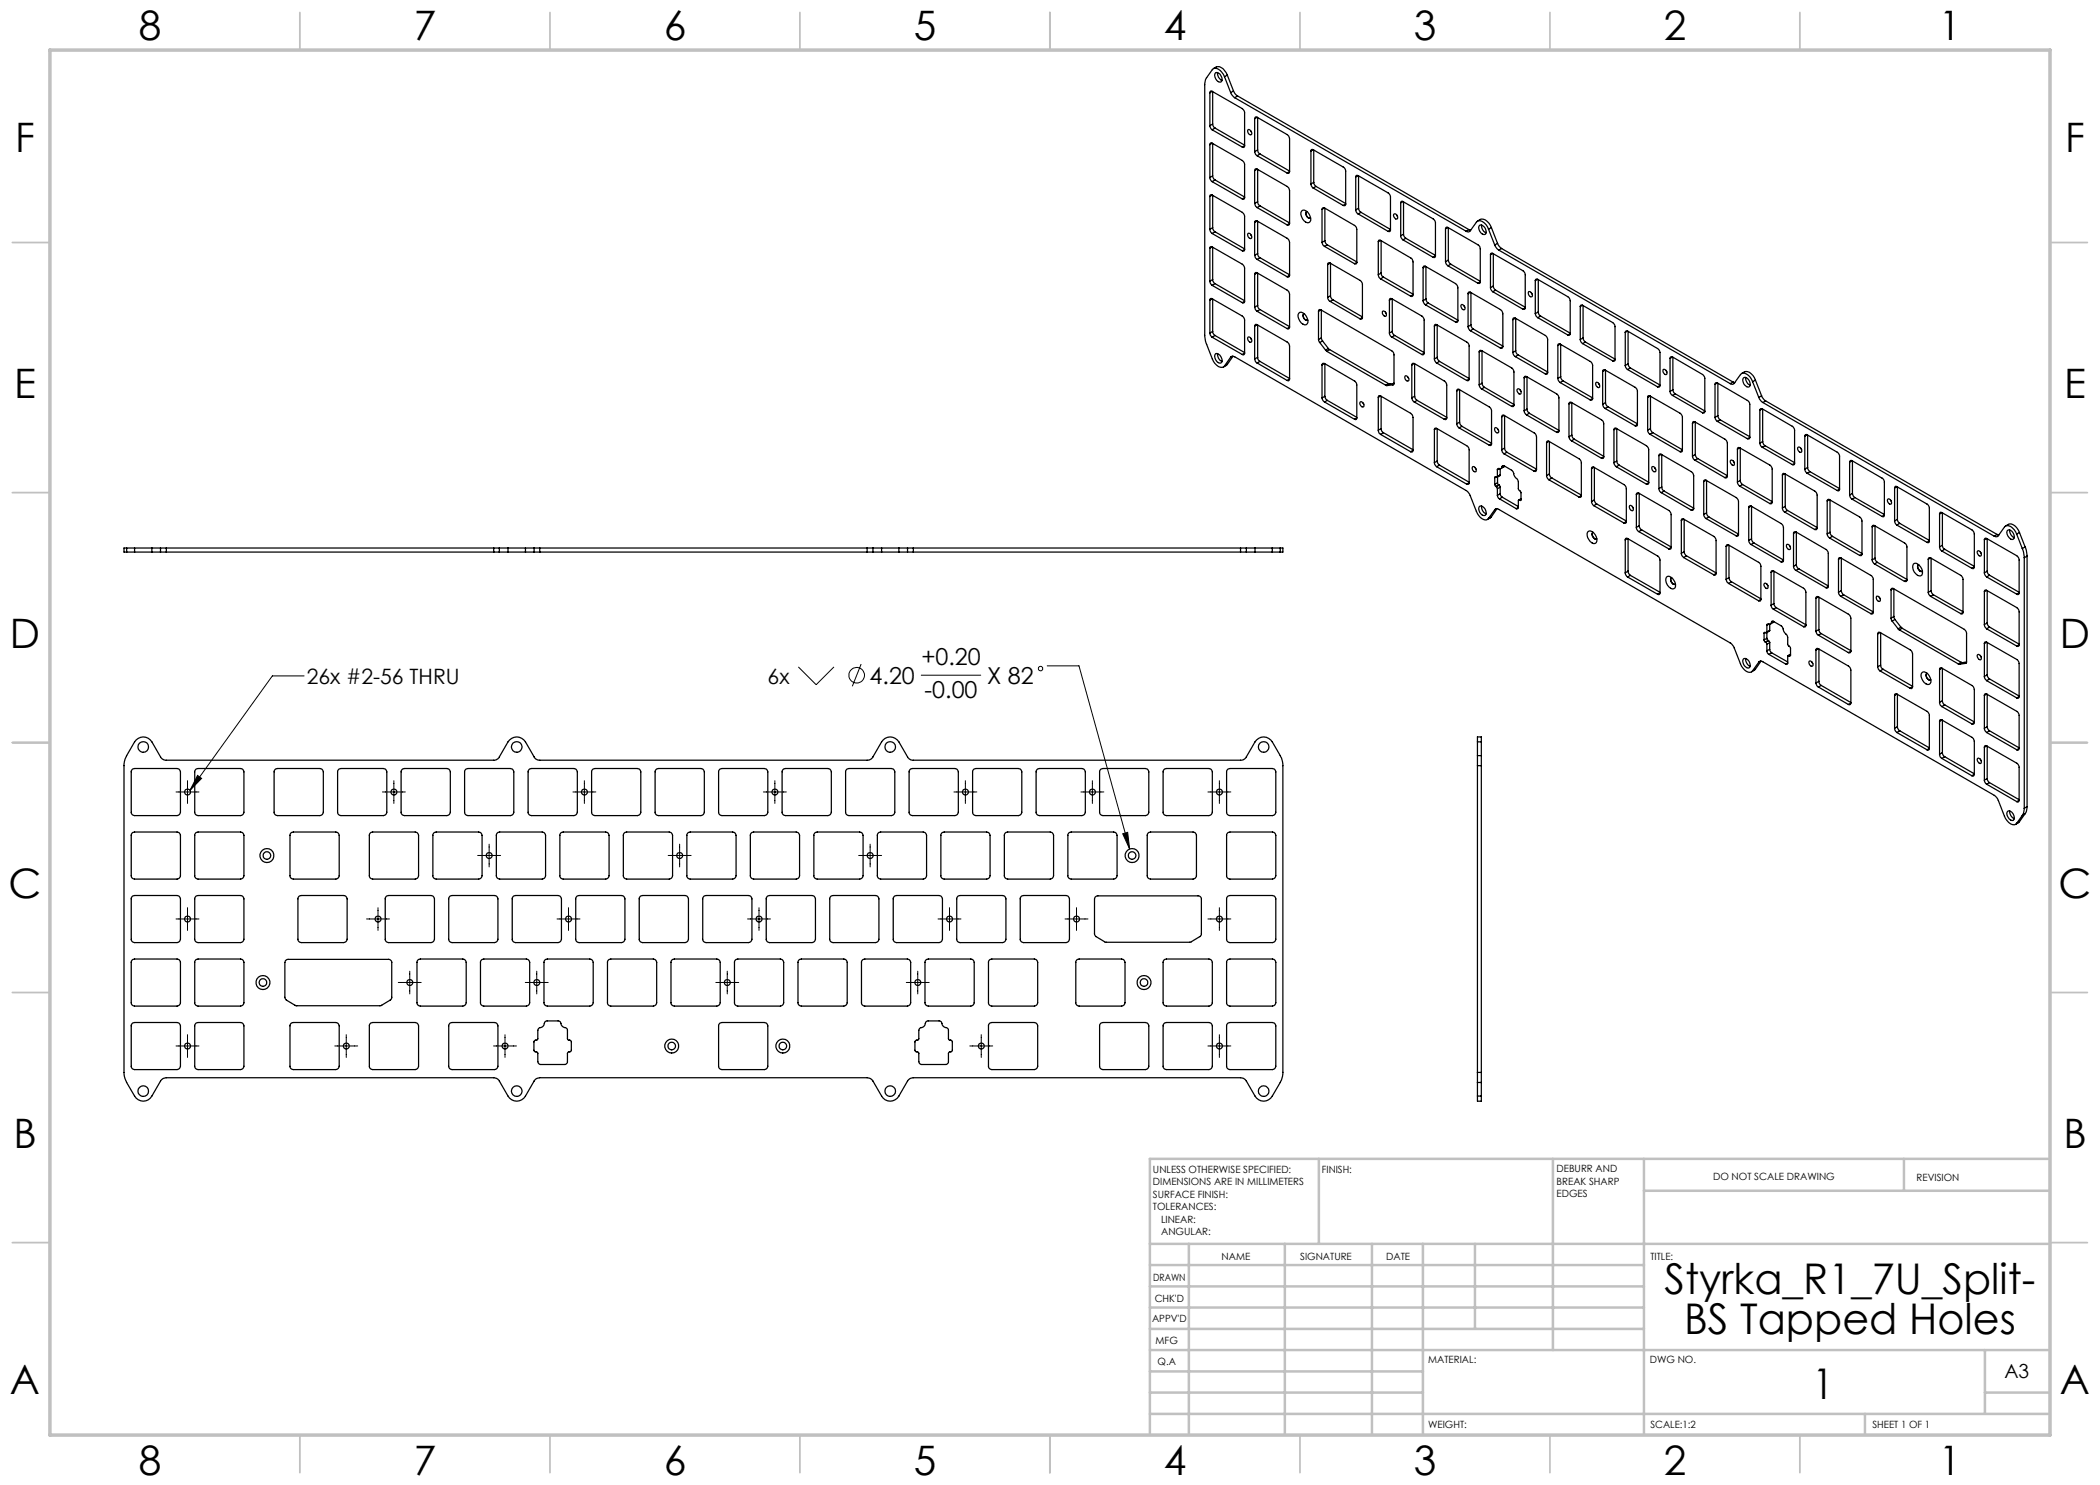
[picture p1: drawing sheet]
<svg xmlns="http://www.w3.org/2000/svg" width="420mm" height="297mm" viewBox="0 0 420 297" stroke-linecap="round" stroke-linejoin="round" font-family="sans-serif">
<defs><g id="words">
<g font-size="8.5">
<text x="332.9" y="258.8">Styrka_R1_7U_Split-</text>
<text x="336.8" y="266.9">BS Tapped Holes</text>
<text x="362.5" y="279.7">1</text>
</g>
<g font-size="8.1">
<text x="27.8" y="8">8</text>
<text x="82.8" y="8">7</text>
<text x="132.8" y="8">6</text>
<text x="182.8" y="8">5</text>
<text x="232.8" y="8">4</text>
<text x="282.8" y="8">3</text>
<text x="332.8" y="8">2</text>
<text x="387.8" y="8">1</text>
<text x="3" y="30.4">F</text>
<text x="413" y="30.4">F</text>
<text x="2.8" y="79.6">E</text>
<text x="412.8" y="79.6">E</text>
<text x="2" y="129.6">D</text>
<text x="412" y="129.6">D</text>
<text x="1.7" y="179.6">C</text>
<text x="411.7" y="179.6">C</text>
<text x="2.7" y="229.6">B</text>
<text x="412.7" y="229.6">B</text>
<text x="2" y="278.9">A</text>
<text x="412" y="278.9">A</text>
<text x="27.8" y="295">8</text>
<text x="82.8" y="295">7</text>
<text x="132.8" y="295">6</text>
<text x="182.8" y="295">5</text>
<text x="232.8" y="295">4</text>
<text x="282.8" y="295">3</text>
<text x="332.8" y="295">2</text>
<text x="387.8" y="295">1</text>
</g>
<g font-size="4.7">
<text x="173.9" y="136.8">4.20</text>
<text x="184.3" y="133">+0.20</text>
<text x="197.4" y="136.8">X 82</text>
<text x="184.9" y="139.6">-0.00</text>
</g>
<g font-size="4.2">
<text x="61.3" y="136.8">26x #2-56 THRU</text>
<text x="153.5" y="136.8">6x</text>
</g>
<text font-size="3.9" x="400.9" y="275.5">A3</text>
<g font-size="2">
<text x="230.6" y="234.6">UNLESS OTHERWISE SPECIFIED:</text>
<text x="230.6" y="237.1">DIMENSIONS ARE IN MILLIMETERS</text>
<text x="230.6" y="239.6">SURFACE FINISH:</text>
<text x="264.4" y="234.6">FINISH:</text>
<text x="311.3" y="234.5">DEBURR AND</text>
<text x="311.3" y="237">BREAK SHARP</text>
<text x="311.3" y="239.5">EDGES</text>
<text x="342.6" y="236">DO NOT SCALE DRAWING</text>
<text x="383.3" y="236.2">REVISION</text>
<text x="230.6" y="242.1">TOLERANCES:</text>
<text x="232.2" y="244.6">LINEAR:</text>
<text x="232.2" y="247.1">ANGULAR:</text>
<text x="244.3" y="252">NAME</text>
<text x="260" y="251.9">SIGNATURE</text>
<text x="277.2" y="251.9">DATE</text>
<text x="330.1" y="251.9">TITLE:</text>
<text x="230.6" y="256.1">DRAWN</text>
<text x="230.9" y="260.3">CHK'D</text>
<text x="230.4" y="264.4">APPV'D</text>
<text x="231.1" y="268.8">MFG</text>
<text x="231.5" y="273">Q.A</text>
<text x="285.6" y="272.5">MATERIAL:</text>
<text x="330" y="272.5">DWG NO.</text>
<text x="285.6" y="285.5">WEIGHT:</text>
<text x="330.1" y="285.6">SCALE:1:2</text>
<text x="374.5" y="285.6">SHEET 1 OF 1</text>
</g>
</g></defs>
<g fill="none" stroke="#000" stroke-width=".2">
<path d="M60.8 135.2h-6.3l-16.5 22.9M159.7 133.4l3.5 3.5 3.6-3.5M172.2 132.8l-1.7 4.5M184.3 135h11.8M209.4 133.2h6.4l10.1 36.6M35.2 158.4h4.6M37.5 156.1v4.6M39.5 155.1l.8 .6-2.3 2.4zM76.5 158.4h4.6M78.8 156.1v4.6M114.6 158.4h4.6M116.9 156.1v4.6"/>
<path d="M152.7 158.4h4.6M155 156.1v4.6M190.8 158.4h4.6M193.1 156.1v4.6M216.2 158.4h4.6M218.5 156.1v4.6M241.6 158.4h4.6M243.9 156.1v4.6M95.5 171.1h4.6M97.8 168.8v4.6M133.6 171.1h4.6M135.9 168.8v4.6"/>
<path d="M171.7 171.1h4.6M174 168.8v4.6M224.5 166.8l1-.3 .4 3.3zM35.2 183.8h4.6M37.5 181.5v4.6M73.3 183.8h4.6M75.6 181.5v4.6M79.7 196.5h4.5M82 194.2v4.6M105.1 196.5h4.5M107.4 194.2v4.6M111.4 183.8h4.6"/>
<path d="M113.7 181.5v4.6M143.2 196.5h4.5M145.5 194.2v4.6M149.5 183.8h4.6M151.8 181.5v4.6M181.3 196.5h4.5M183.6 194.2v4.6M187.6 183.8h4.6M189.9 181.5v4.6M213 183.8h4.6M215.3 181.5v4.6M241.6 183.8h4.6"/>
<path d="M243.9 181.5v4.6M35.2 209.2h4.6M37.5 206.9v4.6M67 209.2h4.5M69.3 206.9v4.6M98.7 209.2h4.6M101 206.9v4.6M194 209.2h4.5M196.3 206.9v4.6M241.6 209.2h4.6M243.9 206.9v4.6"/>
<circle cx="171.3" cy="135" r="1.56"/>
<circle cx="208.1" cy="133.7" r=".44"/>
</g>
<g fill="none" stroke="#c0c0c0" stroke-width=".35">
<path d="M60 2.5v7.5M110 2.5v7.5M160 2.5v7.5M210 2.5v7.5M260 2.5v7.5M310 2.5v7.5M360 2.5v7.5M2.5 48.5h7.5M410 48.5h7.5M2.5 98.5h7.5M410 98.5h7.5M2.5 148.5h7.5"/>
<path d="M410 148.5h7.5M2.5 198.5h7.5M410 198.5h7.5M2.5 248.5h7.5M410 248.5h7.5M60 287v7.5M110 287v7.5M160 287v7.5M210 287v7.5M260 287v7.5M310 287v7.5M360 287v7.5"/>
</g>
<g fill="none" stroke="#c0c0c0" stroke-width=".5">
<path d="M263.8 231.8v17M310.6 231.8v38.2M328.8 231.8v55.2M328.8 238.2h81.2M380.8 231.8v6.4M410 231.8h-180v55.2M230 248.8h180M230 257.3h98.8M230 253h98.8M237.8 248.8v38.2M257 248.8v38.2M274.4 248.8v38.2"/>
<path d="M284.6 248.8v38.2M295 248.8v17M230 265.8h98.8M230 261.5h98.8M230 278.5h54.6M230 274.3h54.6M230 270h180M397 278.5h13M397 270v12.8M230 282.8h180M373 282.8v4.2"/>
</g>
<path d="M10 10h400v277h-400z" fill="none" stroke="#c0c0c0" stroke-width=".7"/>
<path d="M39.5 155.1l.8 .6-2.3 2.4zM224.5 166.8l1-.3 .4 3.3z" fill="#000"/>
<g fill="none" stroke="#000" stroke-width=".25">
<path d="M242 18.6v6.5M242.4 18.3l6.1 3.4 .3 .4 .1 .3v6.7M242.4 18.3a.28 .28 0 0 0-.3-.1 .28 .28 0 0 0-.1 .4M242.4 18.3l-.4 .3M242.5 18.3v6.5M242.7 13.7a1.4 1.4 0 0 1 2.2 .4l.6 .9M243.1 14.5a1.25 1.25 0 0 1 1.1 1.9 1.25 1.25 0 0 1-1.1-1.9zM243.5 14.5v.2a1.56 1.56 0 0 0 .9 1.4M244.9 15.3l-.2-.4a1.81 1.81 0 0 0-2-1.2l-1.5 2-.3 1v50.6l.3 1.3 1.3 3.2a2.15 2.15 0 0 0 2.2 1.6l.2-.2M244.9 15.3l1.2 3.2M245.5 15l-.6 .3M245.5 15l1.2 3.2"/>
<path d="M246.1 18.5l.8 1M246.7 18.2l.4 .6 .4 .4M246.7 18.2l-.6 .3M246.9 19.5l46.3 26.7M247.5 19.2l46.3 26.7M247.5 19.2l-.6 .3M242 25.1l.1 .5 .3 .4M242 35.5l.1 .5 .3 .3M242 28.9v6.6M242 39.3v6.6M242.4 28.6l6.1 3.5 .3 .4 .1 .3v6.7M242.4 28.6a.28 .28 0 0 0-.3 0 .28 .28 0 0 0-.1 .3"/>
<path d="M242.4 39l6.1 3.5 .3 .3 .1 .4v6.7M242.4 39a.28 .28 0 0 0-.3 0 .28 .28 0 0 0-.1 .3M242.4 26l6.1 3.4M242.4 36.3l6.1 3.5M242.4 28.6l-.4 .3M242.4 39l-.4 .3M242.5 24.8l.1 .3 .4 .5M242.5 35.2l.1 .3 .4 .5M242.5 24.8l-.5 .3M242.5 28.7v6.5M242.5 39.1v6.4M242.5 35.2l-.5 .3"/>
<path d="M243 36l5.9 3.4M243 25.6l5.9 3.4M243 25.6l-.6 .4M243 36l-.6 .3M248.9 29.1a.28 .28 0 0 1-.1 .3 .28 .28 0 0 1-.3 0M248.9 39.5a.28 .28 0 0 1-.1 .3 .28 .28 0 0 1-.3 0M248.9 29.1l-.4 .3M248.9 39.5l-.4 .3M249.6 25.9a.69 .69 0 0 1 .6 1 .69 .69 0 0 1-.6-1zM250.1 26.1l.2 .3M250.9 30.3l.2 .5 .3 .3M250.9 23.7v6.6"/>
<path d="M250.9 34.1v6.6M251.4 33.8l6 3.5 .4 .3 .1 .5v6.6M251.4 33.8a.3 .3 0 0 0-.3 0 .3 .3 0 0 0-.2 .3M251.4 23.5l6 3.4 .4 .4 .1 .5v6.5M251.4 23.5a.3 .3 0 0 0-.3-.1 .3 .3 0 0 0-.2 .3M251.4 31.1l6 3.5M251.4 23.5l-.5 .2M251.4 33.8l-.5 .3M251.5 30l.2 .6 .3 .2M251.5 30l-.6 .3M251.5 23.5v6.5M251.5 33.9v6.5"/>
<path d="M252 30.8l5.9 3.4M252 30.8l-.6 .3M257.9 34.3a.3 .3 0 0 1-.1 .3 .3 .3 0 0 1-.4 0M257.9 34.3l-.5 .3M262.2 36.8l.1 .3 .3 .5M262.2 30.2v6.6M262.6 29.9l6 3.5 .5 .5v6.9M262.6 29.9a.28 .28 0 0 0-.3 0 .28 .28 0 0 0-.1 .3M262.6 37.6l6 3.5M262.6 29.9l-.4 .3M262.7 36.5l.1 .3 .4 .5M262.7 36.5l-.5 .3"/>
<path d="M262.7 30v6.5M263.2 37.3l5.9 3.4M263.2 37.3l-.6 .3M271.1 35.4v6.6M271.6 35.1l6 3.5 .4 .4 .1 7M271.6 35.1a.3 .3 0 0 0-.3 0 .3 .3 0 0 0-.2 .3M271.6 35.1l-.5 .3M271.7 35.2v6.5M242 56.2l.1 .5 .3 .4M242 45.9l.1 .5 .3 .3M242 49.7v6.5M242.4 49.4l6.1 3.4 .3 .4 .1 .3v6.8"/>
<path d="M242.4 49.4a.28 .28 0 0 0-.3 0 .28 .28 0 0 0-.1 .3M242.4 59.8l6.1 3.4 .3 .4 .1 .3v6.7M242.4 59.8a.28 .28 0 0 0-.3-.1 .28 .28 0 0 0-.1 .3M242.4 57.1l6.1 3.4M242.4 46.7l6.1 3.5M242.4 49.4l-.4 .3M242.4 59.8l-.4 .2M242.5 45.5l.1 .4 .4 .5M242.5 55.9l.1 .4 .4 .4M242.5 49.5v6.4M242.5 59.8v6.5M242.5 45.5l-.5 .4"/>
<path d="M242.5 55.9l-.5 .3M243 46.4l5.9 3.4M243 46.4l-.6 .3M243 56.7l-.6 .4M243 56.7l5.9 3.4M248.9 49.9a.28 .28 0 0 1-.1 .3 .28 .28 0 0 1-.3 0M248.9 49.9l-.4 .3M249.6 46.7a.69 .69 0 0 1 .6 1 .69 .69 0 0 1-.6-1zM250.1 46.9l.2 .3M250.9 51l.2 .5 .3 .4M250.9 40.7l.2 .5 .3 .3M250.9 44.5v6.5"/>
<path d="M250.9 54.9v6.5M251.4 44.2l6 3.5 .4 .3 .1 .5v6.6M251.4 44.2a.3 .3 0 0 0-.3 0 .3 .3 0 0 0-.2 .3M251.4 54.6l6 3.4 .4 .4 .1 .4v6.6M251.4 54.6a.3 .3 0 0 0-.3-.1 .3 .3 0 0 0-.2 .4M251.4 51.9l6 3.4M251.4 41.5l6 3.5M251.4 44.2l-.5 .3M251.4 54.6l-.5 .3M251.5 40.4l.1 .4 .4 .4M251.5 50.7l.1 .5 .4 .3M251.5 44.3v6.4"/>
<path d="M251.5 54.6v6.5M251.5 40.4l-.6 .3M251.5 50.7l-.6 .3M252 41.2l5.9 3.4M252 51.5l5.9 3.5M252 41.2l-.6 .3M252 51.5l-.6 .4M257.9 55.1a.3 .3 0 0 1-.1 .3 .3 .3 0 0 1-.4-.1M257.9 44.7a.3 .3 0 0 1-.1 .3 .3 .3 0 0 1-.4 0M257.9 44.7l-.5 .3M257.9 55.1l-.5 .2M260.3 42.2a1.18 1.18 0 0 1 1.7 1 .9 .9 0 0 1-.2 1.3 1.7 1.7 0 0 1-1.5-2.3z"/>
<path d="M261.3 42.3a.88 .88 0 0 0 .8 1.3M261.4 42.3a.8 .8 0 0 0-.1 .9 .8 .8 0 0 0 .8 .4M264.4 48.5l.1 .4 .4 .4M264.4 41.9v6.6M264.9 41.6l6 3.5 .4 .3 .1 .4v6.7M264.9 41.6a.32 .32 0 0 0-.3 0 .32 .32 0 0 0-.2 .3M264.9 49.3l6 3.4M264.9 41.6l-.5 .3M265 48.2l.1 .4 .4 .4M265 48.2l-.6 .3M265 41.7v6.5M265.5 49l5.9 3.4"/>
<path d="M265.5 49l-.6 .3M265.5 59.5l.1 .3 .4 .5M265.5 52.9v6.6M266 52.6l6 3.5 .4 .4 .1 7M266 52.6a.3 .3 0 0 0-.3 0 .3 .3 0 0 0-.2 .3M266 52.6l-.5 .3M266.1 59.2l.1 .3 .4 .5M266.1 59.2l-.6 .3M266.1 52.7v6.5M266.6 60l-.6 .3M266.6 60l5.9 3.4M269.1 40.8a.3 .3 0 0 1-.1 .3 .3 .3 0 0 1-.4 0"/>
<path d="M269.1 40.8l-.5 .3M271.1 42l.1 .3 .4 .5M271.4 52.5a.27 .27 0 0 1-.2 .3 .27 .27 0 0 1-.3-.1M271.4 52.5l-.5 .2M271.6 42.8l6 3.5M271.7 41.7l.2 .4 .3 .4M271.7 41.7l-.6 .3M272.2 42.5l-.6 .3M272.2 42.5l5.9 3.4M275.7 55l.1 .4 .3 .4M275.7 48.4v6.6M276.1 48.1l6.1 3.5 .3 .3 .1 .5v6.5"/>
<path d="M276.1 48.1a.28 .28 0 0 0-.3-.1 .28 .28 0 0 0-.1 .4M276.1 55.8l6 3.4M276.1 48.1l-.4 .3M276.2 54.6a.79 .79 0 0 0 .5 .8M276.2 54.6l-.5 .4M276.2 48.2v6.4M276.7 55.4l5.9 3.4M276.7 55.4l-.6 .4M278.1 46a.28 .28 0 0 1-.1 .3 .28 .28 0 0 1-.4 0M278.1 46l-.5 .3M278.4 59.8l6 3.4 .4 .5v6.9M278.4 59.8a.3 .3 0 0 0-.4-.1 .3 .3 0 0 0-.1 .3"/>
<path d="M278.4 59.8l-.5 .2M278.4 59.8v6.5M278.8 42.8a.67 .67 0 0 1 .6 1 .69 .69 0 0 1-.6-1zM279.3 43l.2 .3M280.1 47.2l.1 .3 .4 .5M280.1 40.6v6.6M280.6 40.3l6 3.5 .4 .4 .1 7M280.6 40.3a.28 .28 0 0 0-.3 0 .28 .28 0 0 0-.2 .3M280.6 48l6 3.5M280.6 40.3l-.5 .3M280.7 46.8l.1 .4 .4 .5M280.7 46.8l-.6 .4"/>
<path d="M280.7 40.4v6.4M281.2 47.7l5.9 3.4M281.2 47.7l-.6 .3M282.6 58.9a.3 .3 0 0 1-.1 .4 .3 .3 0 0 1-.4-.1M282.6 58.9l-.5 .3M284.6 53.5v6.6M285.1 53.3l6 3.4 .3 .4 .2 .3v6.7M285.1 53.3a.28 .28 0 0 0-.4-.1 .28 .28 0 0 0-.1 .3M285.1 53.3l-.5 .2M285.2 59.8l.1 .3 .3 .5M285.2 59.8l-.6 .3M285.2 53.3v6.5"/>
<path d="M287.1 51.2a.28 .28 0 0 1-.1 .3 .28 .28 0 0 1-.4 0M287.1 51.2l-.5 .3M289.1 52.3l.1 .5 .4 .4M289.1 45.8v6.5M289.6 45.5l6 3.5 .3 .3 .2 .4v6.7M289.6 45.5a.3 .3 0 0 0-.3 0 .3 .3 0 0 0-.2 .3M289.6 53.2l6 3.5M289.6 45.5l-.5 .3M289.7 52l.1 .5 .4 .3M289.7 52l-.6 .3M289.7 45.5v6.5M290.2 52.8l-.6 .4"/>
<path d="M290.2 52.8l5.9 3.5M293.6 58.7v6.6M293.8 45.9l.3 .1M293.8 45.9l-.6 .3M294.1 58.5l6 3.4 .3 .4 .2 .5v6.5M294.1 58.5a.28 .28 0 0 0-.4-.1 .28 .28 0 0 0-.1 .3M294.1 58.5l-.5 .2M294.2 58.5v6.5M295.5 44.2a1.45 1.45 0 0 1 2.3 .4l.5 .9M295.9 45a1.22 1.22 0 0 1 1.1 1.9 1.23 1.23 0 0 1-1.1-1.9zM296.1 56.4a.28 .28 0 0 1-.2 .3 .28 .28 0 0 1-.3 0M296.1 56.4l-.5 .3"/>
<path d="M296.3 45v.2a1.56 1.56 0 0 0 .9 1.4M297.7 45.9a2.35 2.35 0 0 0-1.9-1.8l-.5 .3-1.3 1.8a.55 .55 0 0 1-.8 0M297.7 45.9l1.2 3.1M298.1 57.5l.1 .4 .4 .4M298.1 50.9v6.6M298.3 45.5l-.6 .4M298.3 45.5l1.2 3.2M298.6 50.7l6 3.4 .4 .5v7M298.6 50.7a.28 .28 0 0 0-.4 0 .28 .28 0 0 0-.1 .2M298.6 58.3l6 3.5M298.6 50.7l-.5 .2M298.7 57.2v.4l.4 .4"/>
<path d="M298.7 57.2l-.6 .3M298.7 50.7v6.5M298.9 49l.5 .7 .4 .3M299.1 58l-.5 .3M299.1 58l5.9 3.5M299.5 48.7l.8 1M299.5 48.7l-.6 .3M299.8 50l46.2 26.7M300.3 49.7l-.5 .3M300.3 49.7l46.3 26.7M305.8 58.3a.71 .71 0 0 1 .6 1.1 .71 .71 0 0 1-.6-1.1zM306.2 58.5l.2 .3"/>
<path d="M307.1 56.1v6.6M307.6 55.9l5.9 3.4 .4 .4 .1 .4v6.6M307.6 55.9a.3 .3 0 0 0-.4-.1 .3 .3 0 0 0-.1 .3M307.6 55.9l-.5 .2M307.7 55.9v6.5M242 66.6l.1 .5 .3 .3M242 60v6.6M242.4 67.4l6.1 3.5M242.5 66.3l.1 .3 .4 .5M242.5 66.3l-.5 .3M243 67.1l5.9 3.4M243 67.1l-.6 .3"/>
<path d="M243.1 70.7a1.25 1.25 0 0 1 1.1 1.9 1.25 1.25 0 0 1-1.1-1.9zM243.5 70.7v.2a1.56 1.56 0 0 0 .9 1.4M245.5 72.9l-.8 .5M245.5 72.9l-.6 .3M246.1 71.4l.3-.1 .5 .1 46.3 26.7 .8 .9 1.3 3.3a2.35 2.35 0 0 0 1.9 1.7l.5-.3M246.1 71.4l-1.2 1.8M246.5 71.3l-.4 .1M246.6 71.3l-1.1 1.6M248.9 60.3a.28 .28 0 0 1-.1 .3 .28 .28 0 0 1-.3-.1M248.9 70.6a.28 .28 0 0 1-.1 .3 .28 .28 0 0 1-.3 0M248.9 60.3l-.4 .2M248.9 70.6l-.4 .3"/>
<path d="M249.6 67.4a.69 .69 0 0 1 .6 1 .69 .69 0 0 1-.6-1zM250.1 67.6l.2 .3M250.9 61.4l.2 .5 .3 .4M250.9 71.8l.2 .5 .3 .3M250.9 65.2v6.6M251.4 64.9l6 3.5 .4 .4 .1 .4v6.6M251.4 64.9a.3 .3 0 0 0-.3 0 .3 .3 0 0 0-.2 .3M251.4 62.3l6 3.4M251.4 72.6l6 3.5M251.4 64.9l-.5 .3M251.5 61.1l.1 .5 .4 .3M251.5 71.5l.1 .4 .4 .4"/>
<path d="M251.5 65v6.5M251.5 61.1l-.6 .3M251.5 71.5l-.6 .3M252 61.9l5.9 3.4M252 72.3l5.9 3.4M252 61.9l-.6 .4M252 72.3l-.6 .3M257.9 65.4a.3 .3 0 0 1-.1 .4 .3 .3 0 0 1-.4-.1M257.9 75.8a.3 .3 0 0 1-.1 .3 .3 .3 0 0 1-.4 0M257.9 65.4l-.5 .3M257.9 75.8l-.5 .3M259.8 62.6a1.18 1.18 0 0 1 1.6 1 .81 .81 0 0 1-.5 1.4 1.88 1.88 0 0 1-1.1-2.4z"/>
<path d="M260.8 62.7a.9 .9 0 0 0 .7 1.4M260.8 62.7a.8 .8 0 0 0-.1 .9 .8 .8 0 0 0 .8 .4M263.7 67.9l.2 .6M263.7 62.3v5.6M263.9 68.5l1.2 1.5M264.2 62l14.4 8.4 .2 .5v5.9l-.2 .2M264.2 62a.3 .3 0 0 0-.4-.1 .3 .3 0 0 0-.1 .4M264.2 62l-.5 .3M264.3 67.6l.2 .6M264.3 67.6l-.6 .3M264.3 62v5.6M264.4 79.6l.1 .4 .4 .4"/>
<path d="M264.4 73v6.6M264.5 68.2l-.6 .3M264.5 68.2l1.2 1.5M264.9 72.7l6.1 3.5 .3 .3 .1 .4v6.7M264.9 72.7a.3 .3 0 0 0-.3 0 .3 .3 0 0 0-.2 .3M264.9 72.7l-.5 .3M265 79.3l.1 .4 .4 .4M265 72.8v6.5M265 79.3l-.6 .3M265.1 70l.3 .3M265.4 70.3l11.7 6.7M265.7 69.7l.2 .2"/>
<path d="M265.7 69.7l-.6 .3M265.9 69.9l11.8 6.8M265.9 69.9l-.5 .4M266 60.3l6 3.5M272.5 63.5a.28 .28 0 0 1-.1 .3 .28 .28 0 0 1-.4 0M272.5 63.5l-.5 .3M275.7 79.5v6.5M276.1 79.2l6 3.5 .4 .3 .1 .5v6.6M276.1 79.2a.28 .28 0 0 0-.3 0 .28 .28 0 0 0-.1 .3M276.1 79.2l-.4 .3M276.2 79.3v6.4M276.6 62.2a.6 .6 0 0 1 .6 .4 .6 .6 0 0 1-.2 .7l-.5-.6z"/>
<path d="M277.1 62.4l.1 .3M277.1 77l.3 .1M277.7 76.7l.3 .1M277.7 76.7l-.6 .3M277.9 66.6l.2 .6 .3 .2M277.9 60v6.6M278 76.8l-.6 .3M278.4 67.4l6 3.5M278.4 66.3l.1 .3 .4 .5M278.4 66.3l-.5 .3M278.6 77l-1.2 .1M278.7 76.9l-.1 .1"/>
<path d="M278.8 76.7l-.8 .1M278.9 67.1l-.5 .3M278.9 67.1l5.9 3.4M281.1 75.2a.69 .69 0 0 1 .6 1 .67 .67 0 0 1-.6-1zM281.6 75.4l.1 .3M282.4 79.6l.1 .4 .4 .4M282.4 73v6.6M282.9 72.7l6.1 3.5 .2 .3 .1 .5v6.6M282.9 72.7a.3 .3 0 0 0-.4 0 .3 .3 0 0 0-.1 .3M282.9 72.7l-.5 .3M282.9 79.2l.2 .5 .3 .4M282.9 79.2l-.5 .4"/>
<path d="M282.9 72.8v6.4M284.6 60.1l.2 .5 .3 .4M284.8 70.6a.28 .28 0 0 1-.1 .3 .28 .28 0 0 1-.3 0M284.8 70.6l-.4 .3M285.1 61l6 3.4M285.6 60.6l6 3.4M285.6 60.6l-.5 .4M286.9 71.8v.3l.4 .5M286.9 65.2v6.6M287.3 64.9l6 3.5 .5 .5v6.9M287.3 64.9a.28 .28 0 0 0-.3 0 .28 .28 0 0 0-.1 .3M287.3 72.6l6 3.5"/>
<path d="M287.3 64.9l-.4 .3M287.4 71.5l.1 .3 .4 .5M287.4 71.5l-.5 .3M287.4 65v6.5M287.9 72.3l5.9 3.4M287.9 72.3l-.6 .3M291.4 78.2v6.6M291.6 64.1a.28 .28 0 0 1-.2 .3 .28 .28 0 0 1-.3 0M291.6 64.1l-.5 .3M291.8 77.9l6.3 3.7 .2 .5v6.7M291.8 77.9a.28 .28 0 0 0-.3 0 .28 .28 0 0 0-.1 .3M291.8 77.9l-.4 .3"/>
<path d="M291.9 78v6.4M292.3 60.9a.69 .69 0 0 1 .6 1 .69 .69 0 0 1-.6-1zM292.8 61.1l.1 .3M293.6 65.3l.2 .5 .3 .3M293.8 75.8a.3 .3 0 0 1-.1 .3 .3 .3 0 0 1-.4 0M293.8 75.8l-.5 .3M294.1 66.1l6 3.5M294.2 65l.1 .3 .3 .5M294.2 65l-.6 .3M294.6 65.8l6 3.4M294.6 65.8l-.5 .3M295.8 77l.2 .4 .3 .4"/>
<path d="M295.8 70.4v6.6M296.3 70.1l6 3.5 .4 .4 .1 7M296.3 70.1a.3 .3 0 0 0-.3 0 .3 .3 0 0 0-.2 .3M296.3 77.8l6 3.5M296.3 70.1l-.5 .3M296.4 76.7l.1 .4 .4 .4M296.4 76.7l-.6 .3M296.4 70.2v6.5M296.9 77.5l-.6 .3M296.9 77.5l5.9 3.4M300.6 69.3a.3 .3 0 0 1-.2 .3 .3 .3 0 0 1-.3 0M300.6 69.3l-.5 .3"/>
<path d="M302.6 70.5l.1 .5 .4 .3M302.6 63.9v6.6M303.1 63.6l6 3.5 .3 .3 .1 .4v6.7M303.1 63.6a.3 .3 0 0 0-.4 0 .3 .3 0 0 0-.1 .3M303.1 71.3l6 3.5M303.1 63.6l-.5 .3M303.1 70.2l.1 .3 .4 .5M303.1 70.2l-.5 .3M303.1 63.7v6.5M303.5 77.8a.6 .6 0 0 1 .7 .3 .6 .6 0 0 1-.2 .7l-.6-.6zM303.6 71l-.5 .3M303.6 71l5.9 3.4"/>
<path d="M304 78l.2 .3M304.8 75.6v6.6M305 61.6a.3 .3 0 0 1-.1 .2 .3 .3 0 0 1-.3 0M305 61.6l-.4 .2M305.3 75.3l6 3.5 .4 .4 .1 7M305.3 75.3a.28 .28 0 0 0-.3 0 .28 .28 0 0 0-.2 .3M305.3 75.3l-.5 .3M305.4 75.3v6.5M307.1 62.7l.1 .5 .4 .3M307.6 63.5l5.9 3.5M307.7 62.4l.1 .5 .3 .3M307.7 62.4l-.6 .3"/>
<path d="M308.1 63.2l5.9 3.4M308.1 63.2l-.5 .3M309.5 74.5a.28 .28 0 0 1-.1 .3 .28 .28 0 0 1-.3 0M309.5 74.5l-.4 .3M311.6 75.7l.1 .5 .3 .3M311.6 69.1v6.6M312 68.8l6 3.5 .4 .3 .1 .4v6.7M312 68.8a.28 .28 0 0 0-.3 0 .28 .28 0 0 0-.1 .3M312 76.5l6 3.5M312 68.8l-.4 .3M312.1 75.3l.1 .4 .4 .5M312.1 75.3l-.5 .4"/>
<path d="M312.1 68.9v6.4M312.6 76.2l5.9 3.4M312.6 76.2l-.6 .3M314 66.7a.3 .3 0 0 1-.1 .3 .3 .3 0 0 1-.4 0M314 66.7l-.5 .3M316.1 67.9v.4l.4 .4M316.1 61.3v6.6M316.5 61.1l6 3.4 .4 .5 .1 6.9M316.5 61.1a.28 .28 0 0 0-.3-.1 .28 .28 0 0 0-.1 .3M316.5 68.7l6 3.5M316.5 61.1l-.4 .2M316.6 67.6l.1 .3 .4 .5"/>
<path d="M316.6 67.6l-.5 .3M316.6 61.1v6.5M317.1 68.4l5.9 3.4M317.1 68.4l-.6 .3M318.5 79.7a.3 .3 0 0 1-.1 .3 .3 .3 0 0 1-.4 0M318.5 79.7l-.5 .3M319.2 76.5a.69 .69 0 0 1 .6 1 .69 .69 0 0 1-.6-1zM319.7 76.7l.2 .3M320.5 74.3v6.6M321 74l6 3.5 .4 .3 .1 .4v6.7M321 74a.3 .3 0 0 0-.3 0 .3 .3 0 0 0-.2 .3M321 74l-.5 .3"/>
<path d="M321.1 74v6.5M323 71.9a.28 .28 0 0 1-.1 .3 .28 .28 0 0 1-.4 0M323 71.9l-.5 .3M325 73.1l.1 .3 .4 .5M325 66.5v6.6M325.5 66.2l6 3.5 .4 .4 .1 .4v6.6M325.5 66.2a.3 .3 0 0 0-.3 0 .3 .3 0 0 0-.2 .3M325.5 73.9l6 3.5M325.5 66.2l-.5 .3M325.6 72.8l.2 .4 .3 .4M325.6 72.8l-.6 .3M325.6 66.3v6.5"/>
<path d="M326.1 73.6l-.6 .3M326.1 73.6l5.9 3.4M329.5 79.5v6.5M330 79.2l6 3.5 .3 .3 .2 .4v6.7M330 79.2a.28 .28 0 0 0-.3 0 .28 .28 0 0 0-.2 .3M330 79.2l-.5 .3M330.1 79.2v6.5M332 77.1a.3 .3 0 0 1-.2 .3 .3 .3 0 0 1-.3 0M332 77.1l-.5 .3M332.7 73.9a.61 .61 0 0 1 .6 .3 .61 .61 0 0 1-.1 .7l-.6-.5zM333.2 74.1l.2 .3M334 78.3l.1 .3 .4 .5"/>
<path d="M334 71.7v6.6M334.5 71.4l6 3.5 .4 .4 .1 7M334.5 71.4a.3 .3 0 0 0-.3 0 .3 .3 0 0 0-.2 .3M334.5 79.1l6 3.4M334.5 71.4l-.5 .3M334.6 78l.1 .4 .4 .4M334.6 78l-.6 .3M334.6 71.5v6.5M335.1 78.8l-.6 .3M335.1 78.8l5.9 3.4M343 76.9v6.6M343.5 76.6l6 3.5 .4 .4 .1 7"/>
<path d="M343.5 76.6a.28 .28 0 0 0-.4 0 .28 .28 0 0 0-.1 .3M343.5 76.6l-.5 .3M343.6 76.7v6.4M346.6 76.4l.4 .1M346.6 76.4l-.6 .3M348.3 74.7a1.45 1.45 0 0 1 2.3 .4l.5 .9M348.8 75.5a1.22 1.22 0 0 1 1 1.9 1.22 1.22 0 0 1-1-1.9zM349.1 75.5v.2a1.88 1.88 0 0 0 .9 1.4M350.5 76.3a2.37 2.37 0 0 0-1.9-1.7l-.5 .3-1.2 1.8a.55 .55 0 0 1-.9 0M350.5 76.3l1.3 3.2M351.1 76l-.6 .3M351.1 76l1.2 3.2"/>
<path d="M351.8 79.5l.4 .7 .4 .3M352.3 79.2l.5 .7 .3 .3M352.3 79.2l-.5 .3M264.9 80.4l6 3.5M265.5 80.1l-.6 .3M265.5 80.1l5.9 3.4M271.4 83.6a.27 .27 0 0 1-.2 .3 .27 .27 0 0 1-.3 0M271.4 83.6l-.5 .3M272 80.5l.1-.1a.61 .61 0 0 1 .6 .3 .61 .61 0 0 1-.1 .7l-.5-.3zM272.6 80.6l.2 .3M275.7 86l.1 .5 .3 .4M276.1 86.9l6 3.4"/>
<path d="M276.2 85.7l.1 .5 .4 .3M276.2 85.7l-.5 .3M276.7 86.5l5.9 3.5M276.7 86.5l-.6 .4M282.6 90.1a.3 .3 0 0 1-.1 .3 .3 .3 0 0 1-.4-.1M282.6 90.1l-.5 .2M282.9 80.4l6 3.5M283.4 80.1l-.5 .3M283.4 80.1l5.9 3.4M286.9 92.5v.4l.4 .4M286.9 85.9v6.6M287.3 85.7l6 3.4 .5 .5v7"/>
<path d="M287.3 85.7a.28 .28 0 0 0-.3-.1 .28 .28 0 0 0-.1 .3M287.3 93.3l6 3.5M287.3 85.7l-.4 .2M287.4 92.2l.1 .4 .4 .4M287.4 85.7v6.5M287.4 92.2l-.5 .3M287.9 93l-.6 .3M287.9 93l5.9 3.4M289.3 83.6a.3 .3 0 0 1-.1 .3 .3 .3 0 0 1-.3 0M289.3 83.6l-.4 .3M291.4 84.8v.3l.4 .5M291.8 85.6l6.1 3.4"/>
<path d="M291.9 84.4l.2 .5 .3 .4M291.9 84.4l-.5 .4M292.4 85.3l-.6 .3M292.4 85.3l5.9 3.3M293.8 96.6a.3 .3 0 0 1-.1 .3 .3 .3 0 0 1-.4-.1M293.8 96.6l-.5 .2M294.5 93.3a.67 .67 0 0 1 .6 1.1 .69 .69 0 0 1-.6-1.1zM295 93.5l.2 .3M298.3 88.8a.28 .28 0 0 1-.1 .3 .28 .28 0 0 1-.3-.1M298.3 88.8l-.4 .2M298.9 96.9l.3 .4M298.9 95.5v1.4"/>
<path d="M299 85.5a.69 .69 0 0 1 .6 1.1 .67 .67 0 0 1-.6-1.1zM299.2 95.4l-.3 .1M299.2 97.3h.1M299.3 97.3l.2 .5M299.5 95.3l-.1 .2-.2-.1M299.5 99.1l.1 .5 .3 .2M299.5 94v1.3M299.5 97.8v1.3M299.5 85.8l.2 .2M299.5 96.6l.2 .4M299.5 96.6l-.6 .3M299.5 95.4v1.2"/>
<path d="M299.7 97l-.5 .3M299.7 97h.1M299.8 97l.2 .4M299.8 97l-.5 .3M299.9 99.8l3.3 1.9M299.9 93.7l-.4 .3M300 95l-.6 .5M300 98.7l.2 .5 .3 .2M300 95l-.5 .3M300 93.8v1.2M300 97.4v1.3M300 97.4l-.5 .4"/>
<path d="M300 98.7l-.5 .4M300.4 90l.1 .4 .3 .4M300.4 83.4v6.6M300.4 93.3l.1-.2h.2l1.8 1.2a3.3 3.3 0 0 0 1.1 1.8l.1 1.7 .5 .7v1.4M300.4 93.3a.47 .47 0 0 1-.8 .4l-.1 .3M300.5 99.4l-.6 .4M300.5 99.4l3.2 1.9M300.7 93.2l-.3 .1M300.8 83.1l6.3 3.7 .2 .6v6.5M300.8 83.1a.28 .28 0 0 0-.3-.1 .28 .28 0 0 0-.1 .4M300.8 90.8l6 3.4M300.8 83.1l-.4 .3"/>
<path d="M300.9 89.6l.2 .5 .3 .3M300.9 93.2l-.7 .5M300.9 89.6l-.5 .4M300.9 83.1v6.5M301.4 90.4l-.6 .4M301.4 90.4l5.9 3.4M302.8 81a.28 .28 0 0 1-.1 .3 .28 .28 0 0 1-.4 0M302.8 81l-.5 .3M304.2 99.9l-.2 .2M304.2 99.7l-.5 .3M304.2 99.8l-.3 .2M304.8 82.2l.1 .3 .4 .5"/>
<path d="M305.3 83l6 3.5M305.4 81.8l.1 .4 .4 .5M305.4 81.8l-.6 .4M305.9 82.7l-.6 .3M305.9 82.7l5.9 3.4M307.3 93.9a.3 .3 0 0 1-.1 .4 .3 .3 0 0 1-.4-.1M307.3 93.9l-.5 .3M309.3 95.1l.2 .5 .3 .4M309.3 88.5v6.6M309.8 88.3l6.1 3.5 .2 .3 .2 .3v6.7M309.8 88.3a.28 .28 0 0 0-.4-.1 .28 .28 0 0 0-.1 .3M309.8 96l6 3.4"/>
<path d="M309.8 88.3l-.5 .2M309.9 94.8l.2 .6 .3 .2M309.9 94.8l-.6 .3M309.9 88.3v6.5M310.4 95.6l-.6 .4M310.4 95.6l5.9 3.4M311.8 86.2a.28 .28 0 0 1-.1 .3 .28 .28 0 0 1-.4 0M311.8 86.2l-.5 .3M313.8 87.3l.1 .5 .4 .4M313.8 80.7v6.6M314.3 80.5l6 3.5 .3 .3 .1 .4v6.7M314.3 80.5a.3 .3 0 0 0-.3 0 .3 .3 0 0 0-.2 .2"/>
<path d="M314.3 88.2l6 3.4M314.3 80.5l-.5 .2M314.4 87l.1 .5 .4 .3M314.4 87l-.6 .3M314.4 80.5v6.5M314.9 87.8l-.6 .4M314.9 87.8l5.8 3.5M316.3 99.1a.28 .28 0 0 1-.2 .3 .28 .28 0 0 1-.3 0M316.3 99.1l-.5 .3M318.3 93.7v6.6M318.8 93.4l6 3.5 .3 .4 .2 .3v6.7M318.8 93.4a.28 .28 0 0 0-.4 0 .28 .28 0 0 0-.1 .3"/>
<path d="M318.8 93.4l-.5 .3M318.9 100v.3l.4 .5M318.9 100l-.6 .3M318.9 93.5v6.5M320.5 80.9l.2 .4 .3 .4M320.7 91.4a.28 .28 0 0 1-.1 .3 .28 .28 0 0 1-.3-.1M320.7 91.4l-.4 .2M321 81.7l6 3.5M321.1 80.5l.1 .5 .4 .3M321.1 80.5l-.6 .4M321.6 81.3l-.6 .4M321.6 81.3l5.9 3.5"/>
<path d="M322.8 92.5l.1 .4 .4 .4M322.8 85.9v6.6M323.3 85.7l6 3.4 .4 .5v7M323.3 85.7a.28 .28 0 0 0-.4-.1 .28 .28 0 0 0-.1 .3M323.3 93.3l6 3.5M323.3 85.7l-.5 .2M323.4 92.2v.4l.4 .4M323.4 92.2l-.6 .3M323.4 85.7v6.5M323.8 93l5.9 3.4M323.8 93l-.5 .3M327.3 98.9v6.6"/>
<path d="M327.5 84.9a.28 .28 0 0 1-.1 .3 .28 .28 0 0 1-.4 0M327.5 84.9l-.5 .3M327.8 98.6l6 3.5 .3 .3 .1 .4v6.7M327.8 98.6a.3 .3 0 0 0-.4 0 .3 .3 0 0 0-.1 .3M327.8 98.6l-.5 .3M327.8 98.7v6.5M329.5 86l.1 .4 .4 .5M329.7 96.6a.3 .3 0 0 1-.1 .2 .3 .3 0 0 1-.3 0M329.7 96.6l-.4 .2M330 86.9l6 3.4M330.1 85.7l.1 .4 .4 .4M330.1 85.7l-.6 .3"/>
<path d="M330.4 93.4a.61 .61 0 0 1 .7 .2 .61 .61 0 0 1-.1 .8l-.2-.1-.4-.3zM330.6 86.5l5.9 3.5M330.6 86.5l-.6 .4M330.9 93.5l.2 .3M331.8 97.7l.1 .5 .3 .3M331.8 91.1v6.6M332.2 90.9l6 3.4 .4 .4 .1 .4v6.6M332.2 90.9a.27 .27 0 0 0-.3-.1 .27 .27 0 0 0-.1 .3M332.2 98.5l6 3.5M332.2 90.9l-.4 .2M332.4 97.4l.1 .5 .3 .3M332.4 97.4l-.6 .3"/>
<path d="M332.4 90.9v6.5M332.8 98.2l5.9 3.4M332.8 98.2l-.6 .3M336.5 90.1a.28 .28 0 0 1-.1 .3 .28 .28 0 0 1-.4-.1M336.5 90.1l-.5 .2M338.5 91.2l.2 .6 .3 .2M338.5 84.7v6.5M339 84.4l6 3.4 .3 .4 .2 .4v6.6M339 84.4a.3 .3 0 0 0-.4-.1 .3 .3 0 0 0-.1 .4M339 92l6 3.5M339 84.4l-.5 .3M339.1 90.9l.1 .5 .3 .3"/>
<path d="M339.1 90.9l-.6 .3M339.1 84.4v6.5M339.5 91.7l6 3.4M339.5 91.7l-.5 .3M340.7 96.3v6.6M341 82.3a.28 .28 0 0 1-.2 .3 .28 .28 0 0 1-.3-.1M341 82.3l-.5 .2M341.2 96.1l6 3.4 .4 .5 .1 6.9M341.2 96.1a.28 .28 0 0 0-.3-.1 .28 .28 0 0 0-.2 .3M341.2 96.1l-.5 .2M341.3 96.1v6.5M343 83.5l.1 .3 .4 .5"/>
<path d="M343.5 84.3l6 3.4M343.6 83.1l.1 .5 .3 .4M343.6 83.1l-.6 .4M344 84l-.5 .3M344 84l6 3.3M345.5 95.2a.3 .3 0 0 1-.2 .4 .3 .3 0 0 1-.3-.1M345.5 95.2l-.5 .3M346.1 92.1a.56 .56 0 0 1 .7 .3 .56 .56 0 0 1-.2 .7l-.4-.4zM346.7 92.2l.2 .3M347.5 96.4l.1 .4 .3 .4M347.5 89.8v6.6M347.9 89.6l6.1 3.4 .4 .5v6.9"/>
<path d="M347.9 89.6a.28 .28 0 0 0-.3-.1 .28 .28 0 0 0-.1 .3M347.9 97.2l6.1 3.5M347.9 89.6l-.4 .2M348.1 96.1v.3l.4 .5M348.1 96.1l-.6 .3M348.1 89.6v6.5M348.5 96.9l-.6 .3M348.5 96.9l5.9 3.4M350 87.5a.3 .3 0 0 1-.2 .3 .3 .3 0 0 1-.3-.1M350 87.5l-.5 .2M352 88.6l.1 .5 .4 .4M352 82.1v6.5"/>
<path d="M352.5 81.8l6.1 3.5 .2 .4 .1 7M352.5 81.8a.3 .3 0 0 0-.4-.1 .3 .3 0 0 0-.1 .4M352.5 89.5l6 3.4M352.5 81.8l-.5 .3M352.5 88.3l.2 .5 .3 .3M352.5 88.3l-.5 .3M352.5 81.8v6.5M352.6 80.5l46.3 26.7M353 89.1l-.5 .4M353 89.1l5.9 3.4M353.1 80.2l-.5 .3M353.1 80.2l46.3 26.7"/>
<path d="M356.5 95v6.6M356.9 94.8l6 3.4 .4 .4 .1 .4v6.6M356.9 94.8a.27 .27 0 0 0-.3-.1 .27 .27 0 0 0-.1 .3M356.9 94.8l-.4 .2M357 94.8v6.5M358.9 92.7a.28 .28 0 0 1-.1 .3 .28 .28 0 0 1-.3-.1M358.9 92.7l-.4 .2M359.6 89.5l.1-.1a.61 .61 0 0 1 .6 .4 .61 .61 0 0 1-.2 .7l-.4-.4zM360.2 89.6l.1 .3M361 93.8v.4l.4 .4M361 87.2v6.6M361.4 87l6.1 3.5 .3 .4 .1 6.9"/>
<path d="M361.4 87a.28 .28 0 0 0-.3-.1 .28 .28 0 0 0-.1 .3M361.4 94.6l6.1 3.5M361.4 87l-.4 .2M361.5 93.5l.2 .5 .3 .3M361.5 93.5l-.5 .3M361.5 87v6.5M362 94.3l-.6 .3M362 94.3l5.9 3.4M365.9 99.9l6 3.5 .4 .5 .1 6.9M365.9 99.9a.28 .28 0 0 0-.3 0 .28 .28 0 0 0-.2 .3M365.9 99.9l-.5 .3M366 100v6.5"/>
<path d="M367.9 97.8a.28 .28 0 0 1-.1 .3 .28 .28 0 0 1-.3 0M367.9 97.8l-.4 .3M369.9 99l.2 .5 .3 .3M369.9 92.4v6.6M370.4 92.1l6.3 3.7 .2 .5v6.7M370.4 92.1a.3 .3 0 0 0-.3 0 .3 .3 0 0 0-.2 .3M370.4 99.8l6 3.5M370.4 92.1l-.5 .3M370.5 98.7l.1 .5 .4 .3M370.5 98.7l-.6 .3M370.5 92.2v6.5M371 99.5l5.9 3.4"/>
<path d="M371 99.5l-.6 .3M377.5 99.9l.1-.1a.61 .61 0 0 1 .6 .4 .61 .61 0 0 1-.1 .7l-.5-.4zM378.9 97.6v6.6M379.4 97.3l6.3 3.7 .2 .5v6.7M379.4 97.3a.28 .28 0 0 0-.4 0 .28 .28 0 0 0-.1 .3M379.4 97.3l-.5 .3M379.5 97.4v6.5M25.3 109.6h-.5v.8h.5M25.3 110.4h1.6M25.3 109.6h1.6M25.3 109.6v.8M26.9 110.4h3.5"/>
<path d="M26.9 109.6h3.5M26.9 109.6v.8M30.4 109.6v.8M30.4 110.4h1.7M30.4 109.6h1.7M32.1 110.4h1.2M32.1 109.6h1.2M32.1 109.6v.8M33.3 110.4h65.4M33.3 109.6h65.4M33.3 109.6v.8M98.7 110.4h1.2"/>
<path d="M98.7 109.6h1.2M98.7 109.6v.8M99.9 110.4h1.7M99.9 109.6h1.7M99.9 109.6v.8M101.6 110.4h3.5M101.6 109.6h3.5M101.6 109.6v.8M105.1 109.6v.8M105.1 110.4h1.7M105.1 109.6h1.7M106.8 110.4h1.1"/>
<path d="M106.8 109.6h1.1M106.8 109.6v.8M107.9 110.4h65.5M107.9 109.6h65.5M107.9 109.6v.8M173.4 110.4h1.2M173.4 109.6h1.2M173.4 109.6v.8M174.6 110.4h1.7M174.6 109.6h1.7M174.6 109.6v.8M176.3 110.4h3.5"/>
<path d="M176.3 109.6h3.5M176.3 109.6v.8M179.8 109.6v.8M179.8 110.4h1.7M179.8 109.6h1.7M181.5 110.4h1.2M181.5 109.6h1.2M181.5 109.6v.8M182.7 110.4h65.4M182.7 109.6h65.4M182.7 109.6v.8M248.1 110.4h1.2"/>
<path d="M248.1 109.6h1.2M248.1 109.6v.8M249.3 110.4h1.7M249.3 109.6h1.7M249.3 109.6v.8M251 109.6h3.5M251 110.4h3.5M251 109.6v.8M254.5 109.6v.8M254.5 110.4h1.5M254.5 109.6h1.5M256 109.6h.6v.8h-.6"/>
<path d="M256 109.6v.8M295.9 101.2a1.22 1.22 0 0 1 1.1 1.9 1.22 1.22 0 0 1-1.1-1.9zM296.3 101.2v.2a1.66 1.66 0 0 0 .9 1.4M298.3 103.4l-.8 .5M298.3 103.4l-.6 .3M298.9 101.9a.55 .55 0 0 1 .9 0l46.4 26.8 .6 .7 1.3 3.3a2.35 2.35 0 0 0 1.9 1.8l.5-.3M298.9 101.9l-1.2 1.8M299.3 101.7l-.4 .2M299.4 101.7l-1.1 1.7M303.7 101.5l-.2 .3-.3-.1M303.7 101.5l-.5 .2M303.9 100l-.2 .1v1.4"/>
<path d="M303.9 100l.1 .1M317.5 106.4a1.2 1.2 0 0 1 1.8 1 .85 .85 0 0 1-.6 1.3 1.97 1.97 0 0 1-1.2-2.3zM318.3 100.3l.2 .5 .3 .3M318.6 106.5a.93 .93 0 0 0 .7 1.3M318.6 106.5a.8 .8 0 0 0 0 .9 .8 .8 0 0 0 .8 .4M318.8 101.1l6 3.5M319.3 100.8l6 3.4M319.3 100.8l-.5 .3M325 114.6l.1 .3 .4 .5M325 108v6.6M325.3 104.3a.3 .3 0 0 1-.2 .3 .3 .3 0 0 1-.3 0M325.3 104.3l-.5 .3"/>
<path d="M325.5 107.7l6.1 3.5 .3 .3 .1 .5v6.6M325.5 107.7a.28 .28 0 0 0-.3 0 .28 .28 0 0 0-.2 .3M325.5 115.4l6 3.4M325.5 107.7l-.5 .3M325.6 114.2l.2 .5 .3 .4M325.6 107.8v6.4M325.6 114.2l-.6 .4M326 101.1a.61 .61 0 0 1 .6 .4 .61 .61 0 0 1-.2 .7l-.4-.4-.1-.4zM326.1 115.1l-.6 .3M326.1 115.1l5.9 3.4M326.5 101.3l.1 .3M327.3 105.5l.1 .5 .4 .3"/>
<path d="M327.8 106.3l6 3.5M327.8 105.2l.2 .4 .3 .4M327.8 105.2l-.5 .3M328.3 106l-.5 .3M328.3 106l5.9 3.4M332 118.6a.3 .3 0 0 1-.1 .3 .3 .3 0 0 1-.4-.1M332 118.6l-.5 .2M333.3 115.5a.77 .77 0 0 1 1.2 .1 1.41 1.41 0 0 1 .3 2.2 1.73 1.73 0 0 1-1.5-2.3zM334.2 109.5a.28 .28 0 0 1-.1 .3 .28 .28 0 0 1-.3 0M334.2 109.5l-.4 .3M334.3 115.6a.92 .92 0 0 0 .7 1.3M334.3 115.5a.81 .81 0 0 0 0 1 .81 .81 0 0 0 .8 .3"/>
<path d="M336.3 110.7l.1 .5 .3 .3M336.3 104.1v6.6M336.7 103.8l6.1 3.5 .3 .3 .1 .4v6.7M336.7 103.8a.28 .28 0 0 0-.3 0 .28 .28 0 0 0-.1 .3M336.7 111.5l6.1 3.5M336.7 103.8l-.4 .3M336.8 110.3l.1 .4 .4 .5M336.8 110.3l-.5 .4M336.8 103.9v6.4M337.3 111.2l-.6 .3M337.3 111.2l5.9 3.4M338.7 101.7a.32 .32 0 0 1-.1 .3 .32 .32 0 0 1-.4 0"/>
<path d="M338.7 101.7l-.5 .3M340.7 102.9l.1 .4 .4 .4M341.2 103.7l6 3.5M341.3 102.6l.1 .3 .4 .5M341.3 102.6l-.6 .3M341.8 103.4l5.9 3.4M341.8 103.4l-.6 .3M343.2 114.7a.28 .28 0 0 1-.1 .3 .28 .28 0 0 1-.3 0M343.2 114.7l-.4 .3M345.2 115.8l.2 .5 .3 .4M345.2 109.3v6.5M345.7 109l6 3.5 .4 .3 .1 .4v6.7"/>
<path d="M345.7 109a.3 .3 0 0 0-.3 0 .3 .3 0 0 0-.2 .3M345.7 116.7l6 3.5M345.7 109l-.5 .3M345.8 115.5l.1 .5 .4 .3M345.8 115.5l-.6 .3M345.8 109.1v6.4M346.3 116.3l-.6 .4M346.3 116.3l5.9 3.5M347.7 106.9a.28 .28 0 0 1-.1 .3 .28 .28 0 0 1-.4 0M347.7 106.9l-.5 .3M349.7 108.1l.1 .3 .4 .5M349.7 101.5v6.6"/>
<path d="M350.2 101.2l6 3.5 .4 .4 .1 .4v6.6M350.2 101.2a.3 .3 0 0 0-.3 0 .3 .3 0 0 0-.2 .3M350.2 108.9l6 3.5M350.2 101.2l-.5 .3M350.3 107.8l.1 .3 .4 .5M350.3 107.8l-.6 .3M350.3 101.3v6.5M350.8 108.6l5.9 3.4M350.8 108.6l-.6 .3M352.2 119.9a.28 .28 0 0 1-.1 .3 .28 .28 0 0 1-.4 0M352.2 119.9l-.5 .3M352.8 116.8a.56 .56 0 0 1 .7 .2 .56 .56 0 0 1-.1 .7l-.5-.4z"/>
<path d="M353.4 116.8l.2 .4M354.2 114.5v6.5M354.4 100.4a.28 .28 0 0 1-.1 .3 .28 .28 0 0 1-.3 0M354.4 100.4l-.4 .3M354.7 114.2l6 3.4 .3 .4 .2 .4v6.7M354.7 114.2a.28 .28 0 0 0-.3 0 .28 .28 0 0 0-.2 .3M354.7 114.2l-.5 .3M354.8 114.2v6.5M356.5 101.6l.1 .5 .3 .3M356.7 112.1a.3 .3 0 0 1-.2 .3 .3 .3 0 0 1-.3 0M356.7 112.1l-.5 .3M356.9 102.4l6 3.5"/>
<path d="M357 101.3l.1 .3 .4 .5M357 101.3l-.5 .3M357.3 109a.56 .56 0 0 1 .7 .2 .56 .56 0 0 1-.1 .7l-.5-.3zM357.5 102.1l5.9 3.4M357.5 102.1l-.6 .3M357.9 109.1l.2 .3M358.7 113.3l.1 .3 .4 .5M358.7 106.7v6.6M359.2 106.4l6 3.5 .4 .4 .1 7M359.2 106.4a.32 .32 0 0 0-.3 0 .32 .32 0 0 0-.2 .3M359.2 114.1l6 3.4M359.2 106.4l-.5 .3"/>
<path d="M359.3 113l.1 .4 .4 .4M359.3 113l-.6 .3M359.3 106.5v6.5M359.8 113.8l-.6 .3M359.8 113.8l5.9 3.4M363.2 119.7v6.5M363.4 105.6a.3 .3 0 0 1-.1 .3 .3 .3 0 0 1-.4 0M363.4 105.6l-.5 .3M363.7 119.4l6 3.4 .3 .4 .2 .4v6.6M363.7 119.4a.3 .3 0 0 0-.4-.1 .3 .3 0 0 0-.1 .4M363.7 119.4l-.5 .3M363.8 119.4v6.5"/>
<path d="M365.4 106.8l.1 .3 .4 .5M365.4 100.2v6.6M365.7 117.3a.28 .28 0 0 1-.2 .3 .28 .28 0 0 1-.3-.1M365.7 117.3l-.5 .2M365.9 107.6l6 3.5M366 106.5l.1 .3 .4 .5M366 106.5l-.6 .3M366.5 107.3l-.6 .3M366.5 107.3l5.9 3.4M367.7 118.5l.1 .3 .4 .5M367.7 111.9v6.6M368.2 111.6l6 3.5 .4 .4v7"/>
<path d="M368.2 111.6a.28 .28 0 0 0-.4 0 .28 .28 0 0 0-.1 .3M368.2 119.3l6 3.4M368.2 111.6l-.5 .3M368.3 118.1l.1 .5 .3 .4M368.3 118.1l-.6 .4M368.3 111.7v6.4M368.7 119l-.5 .3M368.7 119l5.9 3.4M372.4 110.8a.28 .28 0 0 1-.1 .3 .28 .28 0 0 1-.4 0M372.4 110.8l-.5 .3M374.4 112l.1 .3 .4 .5M374.4 105.4v6.6"/>
<path d="M374.9 105.1l6 3.5 .4 .4 .1 7M374.9 105.1a.28 .28 0 0 0-.3 0 .28 .28 0 0 0-.2 .3M374.9 112.8l6 3.5M374.9 105.1l-.5 .3M375 111.7l.1 .3 .4 .5M375 111.7l-.6 .3M375 105.2v6.5M375.4 119.2a.69 .69 0 0 1 .6 1.1 .67 .67 0 0 1-.6-1.1zM375.5 112.5l5.9 3.4M375.5 112.5l-.6 .3M375.8 119.4l.2 .4M376.9 103a.28 .28 0 0 1-.1 .3 .28 .28 0 0 1-.4 0"/>
<path d="M376.9 103l-.5 .3M378.1 100l.2 .3M378.2 118v5.6M378.7 117.7l14.4 8.4 .2 .5v5.9l-.2 .2M378.7 117.7a.28 .28 0 0 0-.3 0 .28 .28 0 0 0-.2 .3M378.7 117.7l-.5 .3M378.8 117.8v5.5M378.9 104.2l.2 .5 .3 .3M379.4 105l6 3.5M379.5 103.9l.1 .4 .3 .4M379.5 103.9l-.6 .3M379.9 104.7l6 3.4"/>
<path d="M379.9 104.7l-.5 .3M381.4 116a.3 .3 0 0 1-.2 .3 .3 .3 0 0 1-.3 0M381.4 116l-.5 .3M382.7 112.9l.2-.2a1.79 1.79 0 0 1 1.5 2.3 .81 .81 0 0 1-1.2-.2 1.79 1.79 0 0 1-.5-1.9zM383.7 113a.92 .92 0 0 0 .4 1.2M383.8 112.9l-.3 .2v.5l.5 .7M384.1 114.2l.3 .1M384.5 114.2l-.5 .1M385.7 118.5v.3l.4 .5M385.7 111.9v6.6M385.9 108.2a.28 .28 0 0 1-.2 .3 .28 .28 0 0 1-.3 0M385.9 108.2l-.5 .3"/>
<path d="M386.1 111.6l6 3.5 .4 .4 .1 7M386.1 111.6a.28 .28 0 0 0-.3 0 .28 .28 0 0 0-.1 .3M386.1 119.3l6 3.4M386.1 111.6l-.4 .3M386.2 118.1l.2 .5 .3 .4M386.2 118.1l-.5 .4M386.2 111.7v6.4M386.7 119l-.6 .3M386.7 119l5.9 3.3M387.9 109.4l.1 .5 .4 .3M387.9 102.8v6.6M388.4 102.5l6 3.5 .3 .3 .2 .5v6.6"/>
<path d="M388.4 102.5a.28 .28 0 0 0-.4 0 .28 .28 0 0 0-.1 .3M388.4 110.2l6 3.5M388.4 102.5l-.5 .3M388.5 109l.2 .6 .2 .3M388.5 109l-.6 .4M388.5 102.6v6.4M388.9 109.9l6 3.4M388.9 109.9l-.5 .3M394.9 113.4a.3 .3 0 0 1-.2 .3 .3 .3 0 0 1-.3 0M394.9 113.4l-.5 .3M395.5 110.3l.1-.1a.61 .61 0 0 1 .6 .3 .61 .61 0 0 1-.2 .7l-.4-.4zM396.1 110.4l.1 .3"/>
<path d="M396.9 114.6l.1 .4 .3 .4M396.9 108v6.6M396.9 118.4v6.5M397.3 107.7l6.1 3.5 .3 .3 .1 .4v6.7M397.3 107.7a.28 .28 0 0 0-.3 0 .28 .28 0 0 0-.1 .3M397.3 118.1l6.1 3.4 .3 .4 .1 .3v6.7M397.3 118.1a.28 .28 0 0 0-.3-.1 .28 .28 0 0 0-.1 .4M397.3 115.4l6.1 3.4M397.3 107.7l-.4 .3M397.3 118.1l-.4 .3M397.4 114.2l.1 .4 .4 .4M397.4 114.2l-.5 .4"/>
<path d="M397.4 107.8v6.4M397.4 118.1v6.5M397.9 115l-.6 .4M397.9 115l5.9 3.5M399.4 106.9l.4 .1M399.4 106.9l-.5 .3M401.1 105.2a1.43 1.43 0 0 1 2.3 .4l.5 .9M401.6 106a1.23 1.23 0 0 1 1.1 1.8 1.22 1.22 0 0 1-1.1-1.8zM402 106a1.58 1.58 0 0 0 .9 1.6M403.3 106.8a2.15 2.15 0 0 0-2.2-1.6l-1.4 1.9a.57 .57 0 0 1-.8 .1M403.3 106.8l1.2 2.9M403.8 118.6a.28 .28 0 0 1-.1 .3 .28 .28 0 0 1-.3-.1"/>
<path d="M403.8 118.6l-.4 .2M403.9 106.5l-.6 .3M403.9 106.5l1.1 2.9M404.5 109.7l.3 1.8M404.8 111.5v50.2M405 109.4l.4 1.8M405 109.4l-.5 .3M405.4 111.2l-.6 .3M405.4 111.2v50.1M348.8 131.7a1.22 1.22 0 0 1 1 1.9 1.22 1.22 0 0 1-1-1.9zM349.1 131.7v.2a1.75 1.75 0 0 0 .9 1.4M351.1 133.8l-.8 .6"/>
<path d="M351.1 133.8l-.6 .4M351.8 132.4a.55 .55 0 0 1 .8 0l46.3 26.7 .6 .7 1.6 3.9a1.81 1.81 0 0 0 2 1.2l.2-.2M351.8 132.4l-1.3 1.8M352.1 132.2l-.3 .2M352.2 132.2l-1.1 1.6M352.8 128l.3 .4M352.8 126.6v1.4M353.1 126.5h-.2l-.1 .1M353.1 128.4h.1M353.1 126.5l-.3 .1M353.1 128.4l.3 .5M353.4 126.4l-.1 .2-.2-.1"/>
<path d="M353.4 130.2l.1 .4 .3 .3M353.4 127.7l.2 .4M353.4 125.1v1.3M353.4 126.5v1.2M353.4 128.9v1.3M353.4 127.7l-.6 .3M353.6 128.1l-.5 .3M353.6 128.1h.1M353.7 128.1l.2 .4M353.7 128.1l-.6 .3M353.8 130.9l3.4 1.9M353.8 124.8l-.4 .3"/>
<path d="M353.9 126.1l-.6 .5M353.9 129.9l.4 .7M353.9 126.1l-.5 .3M353.9 124.8v1.3M353.9 128.5v1.4M353.9 128.5l-.5 .4M353.9 129.9l-.5 .3M354.2 121l.2 .5 .3 .3M354.3 124.5a.23 .23 0 0 1 .1-.3 .23 .23 0 0 1 .3 .1l1.7 1.1a3.3 3.3 0 0 0 1.1 1.8v1.7l.6 .7v1.5M354.3 124.5a.6 .6 0 0 1-.9 .3v.3M354.3 130.6l-.5 .3M354.3 130.6l3.2 1.8"/>
<path d="M354.6 124.2l-.3 .3M354.7 121.8l6 3.5M354.8 120.7l.1 .4 .3 .4M354.8 124.4l-.7 .4M354.8 120.7l-.6 .3M355.2 121.5l6 3.5M355.2 121.5l-.5 .3M357.5 132.6a.23 .23 0 0 1-.1 .3 .23 .23 0 0 1-.2-.1M357.5 132.6l-.3 .2M357.8 131.1l-.3 .1v1.4M357.8 131.1l.1 .1M358.1 131.1l-.1 .1h-.1"/>
<path d="M358.1 130.8l-.5 .3M358.1 131.1l-.2 .1M358.1 130.9l-.3 .2M361.2 125.1a.28 .28 0 0 1-.2 .3 .28 .28 0 0 1-.3-.1M361.2 125.1l-.5 .2M361.9 132.2a.67 .67 0 0 1 .6 1 .69 .69 0 0 1-.6-1zM362.4 132.4l.1 .3M363.2 136.6l.2 .6 .3 .2M363.2 126.2l.2 .6 .3 .2M363.2 130v6.6M363.7 129.7l6 3.5 .3 .4 .2 .4v6.6M363.7 129.7a.3 .3 0 0 0-.4 0 .3 .3 0 0 0-.1 .3"/>
<path d="M363.7 137.4l6 3.5M363.7 127l6 3.5M363.7 129.7l-.5 .3M363.8 125.9l.1 .5 .3 .3M363.8 136.3l.1 .4 .3 .4M363.8 125.9l-.6 .3M363.8 129.8v6.5M363.8 136.3l-.6 .3M364.2 126.7l6 3.4M364.2 137.1l6 3.4M364.2 126.7l-.5 .3M364.2 137.1l-.5 .3"/>
<path d="M370.2 130.2a.3 .3 0 0 1-.2 .4 .3 .3 0 0 1-.3-.1M370.2 130.2l-.5 .3M374.6 122.5a.3 .3 0 0 1-.1 .3 .3 .3 0 0 1-.3-.1M374.6 122.5l-.4 .2M375.5 133.3l.2 .5 .3 .4M375.5 126.8v6.5M376 126.5l6 3.5 .4 .3 .1 .5v6.6M376 126.5a.3 .3 0 0 0-.3 0 .3 .3 0 0 0-.2 .3M376 134.2l6 3.5M376 126.5l-.5 .3M376.1 133l.1 .5 .4 .3M376.1 133l-.6 .3"/>
<path d="M376.1 126.5v6.5M376.6 133.8l5.9 3.5M376.6 133.8l-.6 .4M378.2 123.6l.2 .6M378.4 124.2l1.2 1.6M378.8 123.3l.2 .6M378.8 123.3l-.6 .3M378.9 139.1v6.6M379 123.9l-.6 .3M379 123.9l1.2 1.5M379.4 138.8l6 3.5 .3 .3 .2 .4v6.7M379.4 138.8a.28 .28 0 0 0-.4 0 .28 .28 0 0 0-.1 .3"/>
<path d="M379.4 138.8l-.5 .3M379.5 138.9v6.4M379.6 125.8l.3 .2M379.9 126l11.8 6.8M380.2 125.4l.2 .3M380.2 125.4l-.6 .4M380.4 125.7l11.8 6.8M380.4 125.7l-.5 .3M382.5 137.4a.3 .3 0 0 1-.1 .3 .3 .3 0 0 1-.4 0M382.5 137.4l-.5 .3M384.4 134.6a1.18 1.18 0 0 1 1.6 1 .81 .81 0 0 1-.4 1.3 1.88 1.88 0 0 1-1.2-2.3zM385.4 134.7a.9 .9 0 0 0 .7 1.3"/>
<path d="M385.4 134.7a.8 .8 0 0 0-.1 .9 .8 .8 0 0 0 .9 .4M387.9 133.9v6.6M388.4 133.6l6 3.5 .3 .3 .2 .5v6.6M388.4 133.6a.28 .28 0 0 0-.4 0 .28 .28 0 0 0-.1 .3M388.4 133.6l-.5 .3M388.5 133.7v6.5M391.7 132.8l.2 .1M392.2 132.5h.3M392.2 132.5l-.5 .3M392.5 132.5l-.6 .4M392.6 122.5a.28 .28 0 0 1-.1 .3 .28 .28 0 0 1-.4-.1M392.6 122.5l-.5 .2"/>
<path d="M393.1 132.7l-1.2 .2M393.2 132.6l-.1 .1M393.3 132.4l-.8 .1M395.5 131a.56 .56 0 0 1 .7 .2 .56 .56 0 0 1-.2 .8l-.4-.4zM396.1 131.1l.1 .3M396.9 135.3l.1 .5 .3 .3M396.9 124.9l.1 .5 .3 .4M396.9 128.7v6.6M396.9 139.1v6.6M397.3 128.4l6.1 3.5 .3 .4 .1 .3v6.7M397.3 128.4a.28 .28 0 0 0-.3 0 .28 .28 0 0 0-.1 .3M397.3 138.8l6.1 3.5 .3 .3 .1 .4v6.7"/>
<path d="M397.3 138.8a.28 .28 0 0 0-.3 0 .28 .28 0 0 0-.1 .3M397.3 136.1l6.1 3.5M397.3 125.8l6.1 3.4M397.3 128.4l-.4 .3M397.3 138.8l-.4 .3M397.4 124.6l.1 .4 .4 .4M397.4 135l.1 .3 .4 .5M397.4 128.5v6.5M397.4 138.8v6.5M397.4 124.6l-.5 .3M397.4 135l-.5 .3M397.9 125.4l-.6 .4"/>
<path d="M397.9 125.4l5.9 3.4M397.9 135.8l-.6 .3M397.9 135.8l5.9 3.4M403.8 139.3a.28 .28 0 0 1-.1 .3 .28 .28 0 0 1-.3 0M403.8 128.9a.28 .28 0 0 1-.1 .3 .28 .28 0 0 1-.3 0M403.8 128.9l-.4 .3M403.8 139.3l-.4 .3M26.5 153.8l.4-.1h8.5a.73 .73 0 0 1 .7 .7v8.1a.73 .73 0 0 1-.7 .6h-8.5a.66 .66 0 0 1-.7-.6v-8.3zM27.2 148a1.99 1.99 0 0 1 3.2 .4l1.7 3a1.33 1.33 0 0 0 1.2 .6h65.4a1.33 1.33 0 0 0 1.2-.6l1.7-3a2.04 2.04 0 0 1 3.5 0l1.7 3a1.33 1.33 0 0 0 1.1 .6h65.5a1.33 1.33 0 0 0 1.2-.6l1.7-3a2.01 2.01 0 0 1 3.5 0l1.7 3a1.33 1.33 0 0 0 1.2 .6h65.4a1.33 1.33 0 0 0 1.2-.6l1.7-3a2.01 2.01 0 0 1 3.5 0l1.8 3.2 .3 1.3v61.8l-.3 1.3-1.8 3.2a1.97 1.97 0 0 1-3.5 0l-1.7-3a1.33 1.33 0 0 0-1.2-.7h-65.4a1.33 1.33 0 0 0-1.2 .7l-1.7 3a1.97 1.97 0 0 1-3.5 0l-1.7-3a1.33 1.33 0 0 0-1.2-.7h-65.5a1.33 1.33 0 0 0-1.1 .7l-1.7 3a2 2 0 0 1-3.5 0l-1.7-3a1.33 1.33 0 0 0-1.2-.7h-65.4a1.33 1.33 0 0 0-1.2 .7l-1.7 3a1.97 1.97 0 0 1-3.5 0l-1.6-2.7-.5-1.8v-61.8l.5-1.8zM39.2 153.8l.4-.1h8.5a.73 .73 0 0 1 .7 .7v8.1a.73 .73 0 0 1-.7 .6h-8.5a.66 .66 0 0 1-.7-.6v-8.3zM55 153.9l.5-.2h8.5a.73 .73 0 0 1 .7 .7v8.1a.73 .73 0 0 1-.7 .6h-8.5a.66 .66 0 0 1-.7-.6v-8.3zM67.7 153.9l.5-.2h8.5a.73 .73 0 0 1 .7 .7v8.1a.73 .73 0 0 1-.7 .6h-8.5a.66 .66 0 0 1-.7-.6v-8.3z"/>
<path d="M80.4 153.9l.5-.2h8.5a.73 .73 0 0 1 .7 .7v8.1a.73 .73 0 0 1-.7 .6h-8.5a.66 .66 0 0 1-.7-.6v-8.3zM93.1 153.9l.5-.2h8.5a.73 .73 0 0 1 .7 .7v8.1a.73 .73 0 0 1-.7 .6h-8.5a.66 .66 0 0 1-.7-.6v-8.3zM105.8 153.9l.5-.2h8.5a.73 .73 0 0 1 .7 .7v8.1a.73 .73 0 0 1-.7 .6h-8.5a.66 .66 0 0 1-.7-.6v-8.3zM118.5 153.9l.5-.2h8.5a.73 .73 0 0 1 .7 .7v8.1a.73 .73 0 0 1-.7 .6h-8.5a.66 .66 0 0 1-.7-.6v-8.3zM131.3 153.8l.4-.1h8.5a.73 .73 0 0 1 .7 .7v8.1a.73 .73 0 0 1-.7 .6h-8.5a.66 .66 0 0 1-.7-.6v-8.3zM144 153.8l.4-.1h8.5a.73 .73 0 0 1 .7 .7v8.1a.73 .73 0 0 1-.7 .6h-8.5a.66 .66 0 0 1-.7-.6v-8.3zM156.7 153.8l.4-.1h8.5a.73 .73 0 0 1 .7 .7v8.1a.73 .73 0 0 1-.7 .6h-8.5a.66 .66 0 0 1-.7-.6v-8.3zM169.4 153.8l.4-.1h8.5a.73 .73 0 0 1 .7 .7v8.1a.73 .73 0 0 1-.7 .6h-8.5a.66 .66 0 0 1-.7-.6v-8.3zM182.1 153.8l.4-.1h8.5a.73 .73 0 0 1 .7 .7v8.1a.73 .73 0 0 1-.7 .6h-8.5a.66 .66 0 0 1-.7-.6v-8.3zM194.8 153.8l.4-.1h8.5a.73 .73 0 0 1 .7 .7v8.1a.73 .73 0 0 1-.7 .6h-8.5a.66 .66 0 0 1-.7-.6v-8.3zM207.5 153.8l.4-.1h8.5a.73 .73 0 0 1 .7 .7v8.1a.73 .73 0 0 1-.7 .6h-8.5a.66 .66 0 0 1-.7-.6v-8.3zM220.2 153.8l.4-.1h8.5a.73 .73 0 0 1 .7 .7v8.1a.73 .73 0 0 1-.7 .6h-8.5a.66 .66 0 0 1-.7-.6v-8.3z"/>
<path d="M232.9 153.8l.4-.1h8.5a.73 .73 0 0 1 .7 .7v8.1a.73 .73 0 0 1-.7 .6h-8.5a.66 .66 0 0 1-.7-.6v-8.3zM245.6 153.8l.4-.1h8.5a.73 .73 0 0 1 .7 .7v8.1a.73 .73 0 0 1-.7 .6h-8.5a.66 .66 0 0 1-.7-.6v-8.3zM295.5 151.1v2M295.5 148.4v-1h.8v1M295.5 153.1h.8M295.5 148.4v2.7M295.5 153.1v61.4M295.5 151.1h.8M295.5 148.4h.8M296.3 151.1v2M296.3 148.4v2.7M296.3 153.1v61.4"/>
<path d="M370.2 140.6a.3 .3 0 0 1-.2 .3 .3 .3 0 0 1-.3 0M370.2 140.6l-.5 .3M378.9 145.7l.2 .5 .3 .3M379.4 146.5l6 3.5M379.5 145.3l.1 .4 .3 .5M379.5 145.3l-.6 .4M379.9 146.2l6 3.4M379.9 146.2l-.5 .3M385.9 149.7a.28 .28 0 0 1-.2 .3 .28 .28 0 0 1-.3 0M385.9 149.7l-.5 .3M387.9 150.8l.1 .5 .4 .4M387.9 140.5l.1 .5 .4 .3"/>
<path d="M387.9 144.3v6.5M388.4 144l6 3.5 .3 .3 .2 .5v6.6M388.4 144a.28 .28 0 0 0-.4 0 .28 .28 0 0 0-.1 .3M388.4 141.3l6 3.5M388.4 151.7l6 3.4M388.4 144l-.5 .3M388.5 140.2l.1 .4 .3 .4M388.5 150.5l.1 .5 .3 .3M388.5 144v6.5M388.5 140.2l-.6 .3M388.5 150.5l-.6 .3M388.9 141l6 3.4"/>
<path d="M388.9 151.3l6 3.5M388.9 141l-.5 .3M388.9 151.3l-.5 .4M394.9 154.9a.3 .3 0 0 1-.2 .3 .3 .3 0 0 1-.3-.1M394.9 144.5a.3 .3 0 0 1-.2 .3 .3 .3 0 0 1-.3 0M394.9 144.5l-.5 .3M394.9 154.9l-.5 .2M395.5 151.8a.56 .56 0 0 1 .7 .2 .56 .56 0 0 1-.2 .7l-.4-.4zM396.1 151.8l.1 .3M396.9 145.7l.1 .5 .3 .3M396.9 156v.4l.4 .4M396.9 149.5v6.5"/>
<path d="M397.3 149.2l6.1 3.4 .3 .4 .1 .3v6.8M397.3 149.2a.28 .28 0 0 0-.3 0 .28 .28 0 0 0-.1 .3M397.3 156.8l6.1 3.5M397.3 146.5l6.1 3.5M397.3 149.2l-.4 .3M397.4 145.3l.1 .4 .4 .5M397.4 155.7l.1 .4 .4 .4M397.4 149.2v6.5M397.4 145.3l-.5 .4M397.4 155.7l-.5 .3M397.9 146.2l-.6 .3M397.9 146.2l5.9 3.4"/>
<path d="M397.9 156.5l-.6 .3M397.9 156.5l5.9 3.4M403.8 149.7a.28 .28 0 0 1-.1 .3 .28 .28 0 0 1-.3 0M403.8 149.7l-.4 .3M26.4 179.3l.5-.2h8.5a.73 .73 0 0 1 .7 .7v8.1a.73 .73 0 0 1-.7 .6h-8.5a.66 .66 0 0 1-.7-.6v-8.3zM26.5 166.5l.4-.1h8.5a.73 .73 0 0 1 .7 .7v8.1a.73 .73 0 0 1-.7 .6h-8.5a.66 .66 0 0 1-.7-.6v-8.3zM39.1 179.3l.5-.2h8.5a.73 .73 0 0 1 .7 .7v8.1a.73 .73 0 0 1-.7 .6h-8.5a.66 .66 0 0 1-.7-.6v-8.3zM39.2 166.5l.4-.1h8.5a.73 .73 0 0 1 .7 .7v8.1a.73 .73 0 0 1-.7 .6h-8.5a.66 .66 0 0 1-.7-.6v-8.3zM58.2 166.6l.5-.2h8.5a.73 .73 0 0 1 .6 .7v8.1a.73 .73 0 0 1-.6 .6h-8.5a.66 .66 0 0 1-.7-.6v-8.3zM59.8 179.3l.5-.2h8.5a.73 .73 0 0 1 .6 .7v8.1a.73 .73 0 0 1-.6 .6h-8.5a.66 .66 0 0 1-.7-.6v-8.3zM74 166.6l.5-.2h8.5a.73 .73 0 0 1 .7 .7v8.1a.73 .73 0 0 1-.7 .6h-8.5a.66 .66 0 0 1-.6-.6v-8.3zM77.2 179.3l.5-.2h8.5a.73 .73 0 0 1 .7 .7v8.1a.73 .73 0 0 1-.7 .6h-8.5a.66 .66 0 0 1-.7-.6v-8.3z"/>
<path d="M86.7 166.6l.5-.2h8.5a.73 .73 0 0 1 .7 .7v8.1a.73 .73 0 0 1-.7 .6h-8.5a.66 .66 0 0 1-.6-.6v-8.3zM89.9 179.3l.5-.2h8.5a.73 .73 0 0 1 .7 .7v8.1a.73 .73 0 0 1-.7 .6h-8.5a.66 .66 0 0 1-.7-.6v-8.3zM99.4 166.6l.5-.2h8.5a.73 .73 0 0 1 .7 .7v8.1a.73 .73 0 0 1-.7 .6h-8.5a.66 .66 0 0 1-.6-.6v-8.3zM102.6 179.3l.5-.2h8.5a.73 .73 0 0 1 .7 .7v8.1a.73 .73 0 0 1-.7 .6h-8.5a.66 .66 0 0 1-.7-.6v-8.3zM112.1 166.6l.5-.2h8.5a.73 .73 0 0 1 .7 .7v8.1a.73 .73 0 0 1-.7 .6h-8.5a.66 .66 0 0 1-.6-.6v-8.3zM115.3 179.3l.5-.2h8.5a.73 .73 0 0 1 .7 .7v8.1a.73 .73 0 0 1-.7 .6h-8.5a.66 .66 0 0 1-.7-.6v-8.3zM125 166.5l.3-.1h8.5a.73 .73 0 0 1 .7 .7v8.1a.73 .73 0 0 1-.7 .6h-8.5a.66 .66 0 0 1-.6-.6v-8.3zM128.1 179.2l.4-.1h8.5a.73 .73 0 0 1 .7 .7v8.1a.73 .73 0 0 1-.7 .6h-8.5a.66 .66 0 0 1-.7-.6v-8.3zM137.7 166.5l.3-.1h8.5a.73 .73 0 0 1 .7 .7v8.1a.73 .73 0 0 1-.7 .6h-8.5a.66 .66 0 0 1-.6-.6v-8.3zM140.8 179.2l.4-.1h8.5a.73 .73 0 0 1 .7 .7v8.1a.73 .73 0 0 1-.7 .6h-8.5a.66 .66 0 0 1-.7-.6v-8.3zM150.4 166.5l.3-.1h8.5a.73 .73 0 0 1 .7 .7v8.1a.73 .73 0 0 1-.7 .6h-8.5a.66 .66 0 0 1-.6-.6v-8.3zM153.5 179.2l.4-.1h8.5a.73 .73 0 0 1 .7 .7v8.1a.73 .73 0 0 1-.7 .6h-8.5a.66 .66 0 0 1-.7-.6v-8.3z"/>
<path d="M163.1 166.5l.3-.1h8.5a.73 .73 0 0 1 .7 .7v8.1a.73 .73 0 0 1-.7 .6h-8.5a.66 .66 0 0 1-.6-.6v-8.3zM166.2 179.2l.4-.1h8.5a.73 .73 0 0 1 .7 .7v8.1a.73 .73 0 0 1-.7 .6h-8.5a.66 .66 0 0 1-.7-.6v-8.3zM175.8 166.5l.3-.1h8.5a.73 .73 0 0 1 .7 .7v8.1a.73 .73 0 0 1-.7 .6h-8.5a.66 .66 0 0 1-.6-.6v-8.3zM178.9 179.2l.4-.1h8.5a.73 .73 0 0 1 .7 .7v8.1a.73 .73 0 0 1-.7 .6h-8.5a.66 .66 0 0 1-.7-.6v-8.3zM188.5 166.5l.3-.1h8.5a.73 .73 0 0 1 .7 .7v8.1a.73 .73 0 0 1-.7 .6h-8.5a.66 .66 0 0 1-.6-.6v-8.3zM191.6 179.2l.4-.1h8.5a.73 .73 0 0 1 .7 .7v8.1a.73 .73 0 0 1-.7 .6h-8.5a.66 .66 0 0 1-.7-.6v-8.3zM201.2 166.5l.3-.1h8.5a.73 .73 0 0 1 .7 .7v8.1a.73 .73 0 0 1-.7 .6h-8.5a.66 .66 0 0 1-.6-.6v-8.3zM204.3 179.2l.4-.1h8.5a.73 .73 0 0 1 .7 .7v8.1a.73 .73 0 0 1-.7 .6h-8.5a.66 .66 0 0 1-.7-.6v-8.3zM213.9 166.5l.3-.1h8.5a.73 .73 0 0 1 .7 .7v8.1a.73 .73 0 0 1-.7 .6h-8.5a.66 .66 0 0 1-.6-.6v-8.3zM219 179.5l.5-.3h20.1a.66 .66 0 0 1 .7 .6l-.1 7.2-.2 .3-1.8 1.1-17.1 .1-2-1.2-.2-.5v-7zM229.7 166.5l.4-.1h8.5a.73 .73 0 0 1 .7 .7v8.1a.73 .73 0 0 1-.7 .6h-8.5a.66 .66 0 0 1-.7-.6v-8.3zM245.6 179.2l.4-.1h8.5a.73 .73 0 0 1 .7 .7v8.1a.73 .73 0 0 1-.7 .6h-8.5a.66 .66 0 0 1-.7-.6v-8.3z"/>
<path d="M245.6 166.5l.4-.1h8.5a.73 .73 0 0 1 .7 .7v8.1a.73 .73 0 0 1-.7 .6h-8.5a.66 .66 0 0 1-.7-.6v-8.3zM401.6 162.2a1.25 1.25 0 0 1 1.1 1.9 1.25 1.25 0 0 1-1.1-1.9zM402 162.2a1.57 1.57 0 0 0 .9 1.6M403.8 160.1a.28 .28 0 0 1-.1 .3 .28 .28 0 0 1-.3-.1M403.8 160.1l-.4 .2M403.9 164.3l-.8 .6M403.9 164.3l-.6 .4M404.5 163.1l-1.2 1.6M404.8 161.7l-.1 .9-.2 .5M405 162.7l-.5 .4M405 162.7l-1.1 1.6M405.4 161.3l-.1 1-.3 .4"/>
<path d="M405.4 161.3l-.6 .4M26.4 192l.5-.2h8.5a.73 .73 0 0 1 .7 .7v8.1a.73 .73 0 0 1-.7 .6h-8.5a.66 .66 0 0 1-.7-.6v-8.3zM39.1 192l.5-.2h8.5a.73 .73 0 0 1 .7 .7v8.1a.73 .73 0 0 1-.7 .6h-8.5a.66 .66 0 0 1-.7-.6v-8.3zM57.1 192.2l.4-.3h20.2a.66 .66 0 0 1 .7 .6l-.1 7.2-.2 .3-1.8 1.1-17.1 .1-2-1.2-.2-.5v-7zM83.6 192l.5-.2h8.5a.73 .73 0 0 1 .6 .7v8.1a.73 .73 0 0 1-.6 .6h-8.5a.66 .66 0 0 1-.7-.6v-8.3zM96.3 192l.5-.2h8.5a.73 .73 0 0 1 .6 .7v8.1a.73 .73 0 0 1-.6 .6h-8.5a.66 .66 0 0 1-.7-.6v-8.3zM109 192l.5-.2h8.5a.73 .73 0 0 1 .6 .7v8.1a.73 .73 0 0 1-.6 .6h-8.5a.66 .66 0 0 1-.7-.6v-8.3zM121.8 191.9l.4-.1h8.5a.73 .73 0 0 1 .6 .7v8.1a.73 .73 0 0 1-.6 .6h-8.5a.66 .66 0 0 1-.7-.6v-8.3zM134.5 191.9l.4-.1h8.5a.73 .73 0 0 1 .6 .7v8.1a.73 .73 0 0 1-.6 .6h-8.5a.66 .66 0 0 1-.7-.6v-8.3zM147.2 191.9l.4-.1h8.5a.73 .73 0 0 1 .6 .7v8.1a.73 .73 0 0 1-.6 .6h-8.5a.66 .66 0 0 1-.7-.6v-8.3zM159.9 191.9l.4-.1h8.5a.73 .73 0 0 1 .6 .7v8.1a.73 .73 0 0 1-.6 .6h-8.5a.66 .66 0 0 1-.7-.6v-8.3zM172.6 191.9l.4-.1h8.5a.73 .73 0 0 1 .6 .7v8.1a.73 .73 0 0 1-.6 .6h-8.5a.66 .66 0 0 1-.7-.6v-8.3z"/>
<path d="M185.3 191.9l.4-.1h8.5a.73 .73 0 0 1 .6 .7v8.1a.73 .73 0 0 1-.6 .6h-8.5a.66 .66 0 0 1-.7-.6v-8.3zM198 191.9l.4-.1h8.5a.73 .73 0 0 1 .6 .7v8.1a.73 .73 0 0 1-.6 .6h-8.5a.66 .66 0 0 1-.7-.6v-8.3zM215.4 191.9l.4-.1h8.5a.73 .73 0 0 1 .7 .7v8.1a.73 .73 0 0 1-.7 .6h-8.5a.66 .66 0 0 1-.6-.6v-8.3zM232.9 191.9l.4-.1h8.5a.73 .73 0 0 1 .7 .7v8.1a.73 .73 0 0 1-.7 .6h-8.5a.66 .66 0 0 1-.7-.6v-8.3zM245.6 191.9l.4-.1h8.5a.73 .73 0 0 1 .7 .7v8.1a.73 .73 0 0 1-.7 .6h-8.5a.66 .66 0 0 1-.7-.6v-8.3zM26.4 204.7l.5-.2h8.5a.73 .73 0 0 1 .7 .7v8.1a.73 .73 0 0 1-.7 .6h-8.5a.66 .66 0 0 1-.7-.6v-8.3zM39.2 204.6l.4-.1h8.5a.73 .73 0 0 1 .7 .7v8.1a.73 .73 0 0 1-.7 .6h-8.5a.66 .66 0 0 1-.7-.6v-8.3zM58.2 204.7l.5-.2h8.5a.73 .73 0 0 1 .6 .7v8.1a.73 .73 0 0 1-.6 .6h-8.5a.66 .66 0 0 1-.7-.6v-8.3zM74 204.7l.5-.2h8.5a.73 .73 0 0 1 .7 .7v8.1a.73 .73 0 0 1-.7 .6h-8.5a.66 .66 0 0 1-.6-.6v-8.3zM89.9 204.7l.5-.2h8.5a.73 .73 0 0 1 .7 .7v8.1a.73 .73 0 0 1-.7 .6h-8.5a.66 .66 0 0 1-.7-.6v-8.3zM109 204.3l.3-.1h2.4l.4 .4a1.21 1.21 0 0 0 1.2 1l.2 .4v1.9l.6 .2 .2 .2v1.8l-.2 .2-.6 .2-.1 2.2-.4 .2h-4.8a.6 .6 0 0 1-.6-.6v-1.7l-.2-.2h-.4l-.2-.3v-1.8l.8-.5v-1.7l.1-.4 .3-.2a1.3 1.3 0 0 0 1-1.2zM144 204.6l.4-.1h8.5a.73 .73 0 0 1 .7 .7v8.1a.73 .73 0 0 1-.7 .6h-8.5a.66 .66 0 0 1-.7-.6v-8.3z"/>
<path d="M185.2 204.3l.3-.1h2.4l.4 .4a1.21 1.21 0 0 0 1.2 1l.2 .4v1.9l.6 .2 .2 .2v1.8l-.2 .2-.6 .2-.1 2.2-.4 .2h-4.8a.6 .6 0 0 1-.6-.6v-1.7l-.2-.2h-.4l-.2-.3v-1.8l.8-.5v-1.7l.1-.4 .3-.2a1.3 1.3 0 0 0 1-1.2zM198 204.6l.4-.1h8.5a.73 .73 0 0 1 .6 .7v8.1a.73 .73 0 0 1-.6 .6h-8.5a.66 .66 0 0 1-.7-.6v-8.3zM220.2 204.6l.4-.1h8.5a.73 .73 0 0 1 .7 .7v8.1a.73 .73 0 0 1-.7 .6h-8.5a.66 .66 0 0 1-.7-.6v-8.3zM232.9 204.6l.4-.1h8.5a.73 .73 0 0 1 .7 .7v8.1a.73 .73 0 0 1-.7 .6h-8.5a.66 .66 0 0 1-.7-.6v-8.3zM245.6 204.6l.4-.1h8.5a.73 .73 0 0 1 .7 .7v8.1a.73 .73 0 0 1-.7 .6h-8.5a.66 .66 0 0 1-.7-.6v-8.3zM295.5 214.5v2M295.5 219.2v1h.8v-1M295.5 214.5h.8M295.5 216.5v2.7M295.5 216.5h.8M295.5 219.2h.8M296.3 214.5v2"/>
<path d="M296.3 216.5v2.7"/>
<circle cx="28.6" cy="149.4" r="1.07"/>
<circle cx="37.5" cy="158.4" r=".6"/>
<circle cx="78.8" cy="158.4" r=".6"/>
<circle cx="103.3" cy="149.4" r="1.07"/>
<circle cx="116.9" cy="158.4" r=".6"/>
<circle cx="155" cy="158.4" r=".6"/>
<circle cx="178" cy="149.4" r="1.07"/>
<circle cx="193.1" cy="158.4" r=".6"/>
<circle cx="218.5" cy="158.4" r=".6"/>
<circle cx="243.9" cy="158.4" r=".6"/>
<circle cx="252.7" cy="149.4" r="1.07"/>
<circle cx="53.4" cy="171.1" r=".76"/>
<circle cx="53.4" cy="171.1" r="1.4"/>
<circle cx="97.8" cy="171.1" r=".6"/>
<circle cx="135.9" cy="171.1" r=".6"/>
<circle cx="174" cy="171.1" r=".6"/>
<circle cx="226.4" cy="171.1" r=".76"/>
<circle cx="226.4" cy="171.1" r="1.4"/>
<circle cx="37.5" cy="183.8" r=".6"/>
<circle cx="52.6" cy="196.5" r="1.4"/>
<circle cx="52.6" cy="196.5" r=".77"/>
<circle cx="75.6" cy="183.8" r=".6"/>
<circle cx="82" cy="196.5" r=".6"/>
<circle cx="107.4" cy="196.5" r=".6"/>
<circle cx="113.7" cy="183.8" r=".6"/>
<circle cx="145.5" cy="196.5" r=".6"/>
<circle cx="151.8" cy="183.8" r=".6"/>
<circle cx="183.6" cy="196.5" r=".6"/>
<circle cx="189.9" cy="183.8" r=".6"/>
<circle cx="215.3" cy="183.8" r=".6"/>
<circle cx="228.8" cy="196.5" r="1.4"/>
<circle cx="228.8" cy="196.5" r=".77"/>
<circle cx="243.9" cy="183.8" r=".6"/>
<circle cx="28.6" cy="218.2" r="1.07"/>
<circle cx="37.5" cy="209.2" r=".6"/>
<circle cx="69.3" cy="209.2" r=".6"/>
<circle cx="101" cy="209.2" r=".6"/>
<circle cx="103.3" cy="218.2" r="1.06"/>
<circle cx="134.3" cy="209.2" r=".76"/>
<circle cx="134.4" cy="209.2" r="1.4"/>
<circle cx="156.6" cy="209.2" r=".76"/>
<circle cx="156.6" cy="209.2" r="1.4"/>
<circle cx="178" cy="218.2" r="1.07"/>
<circle cx="196.3" cy="209.2" r=".6"/>
<circle cx="243.9" cy="209.2" r=".6"/>
<circle cx="252.7" cy="218.2" r="1.06"/>
</g>
<use href="#words"/>
</svg>
